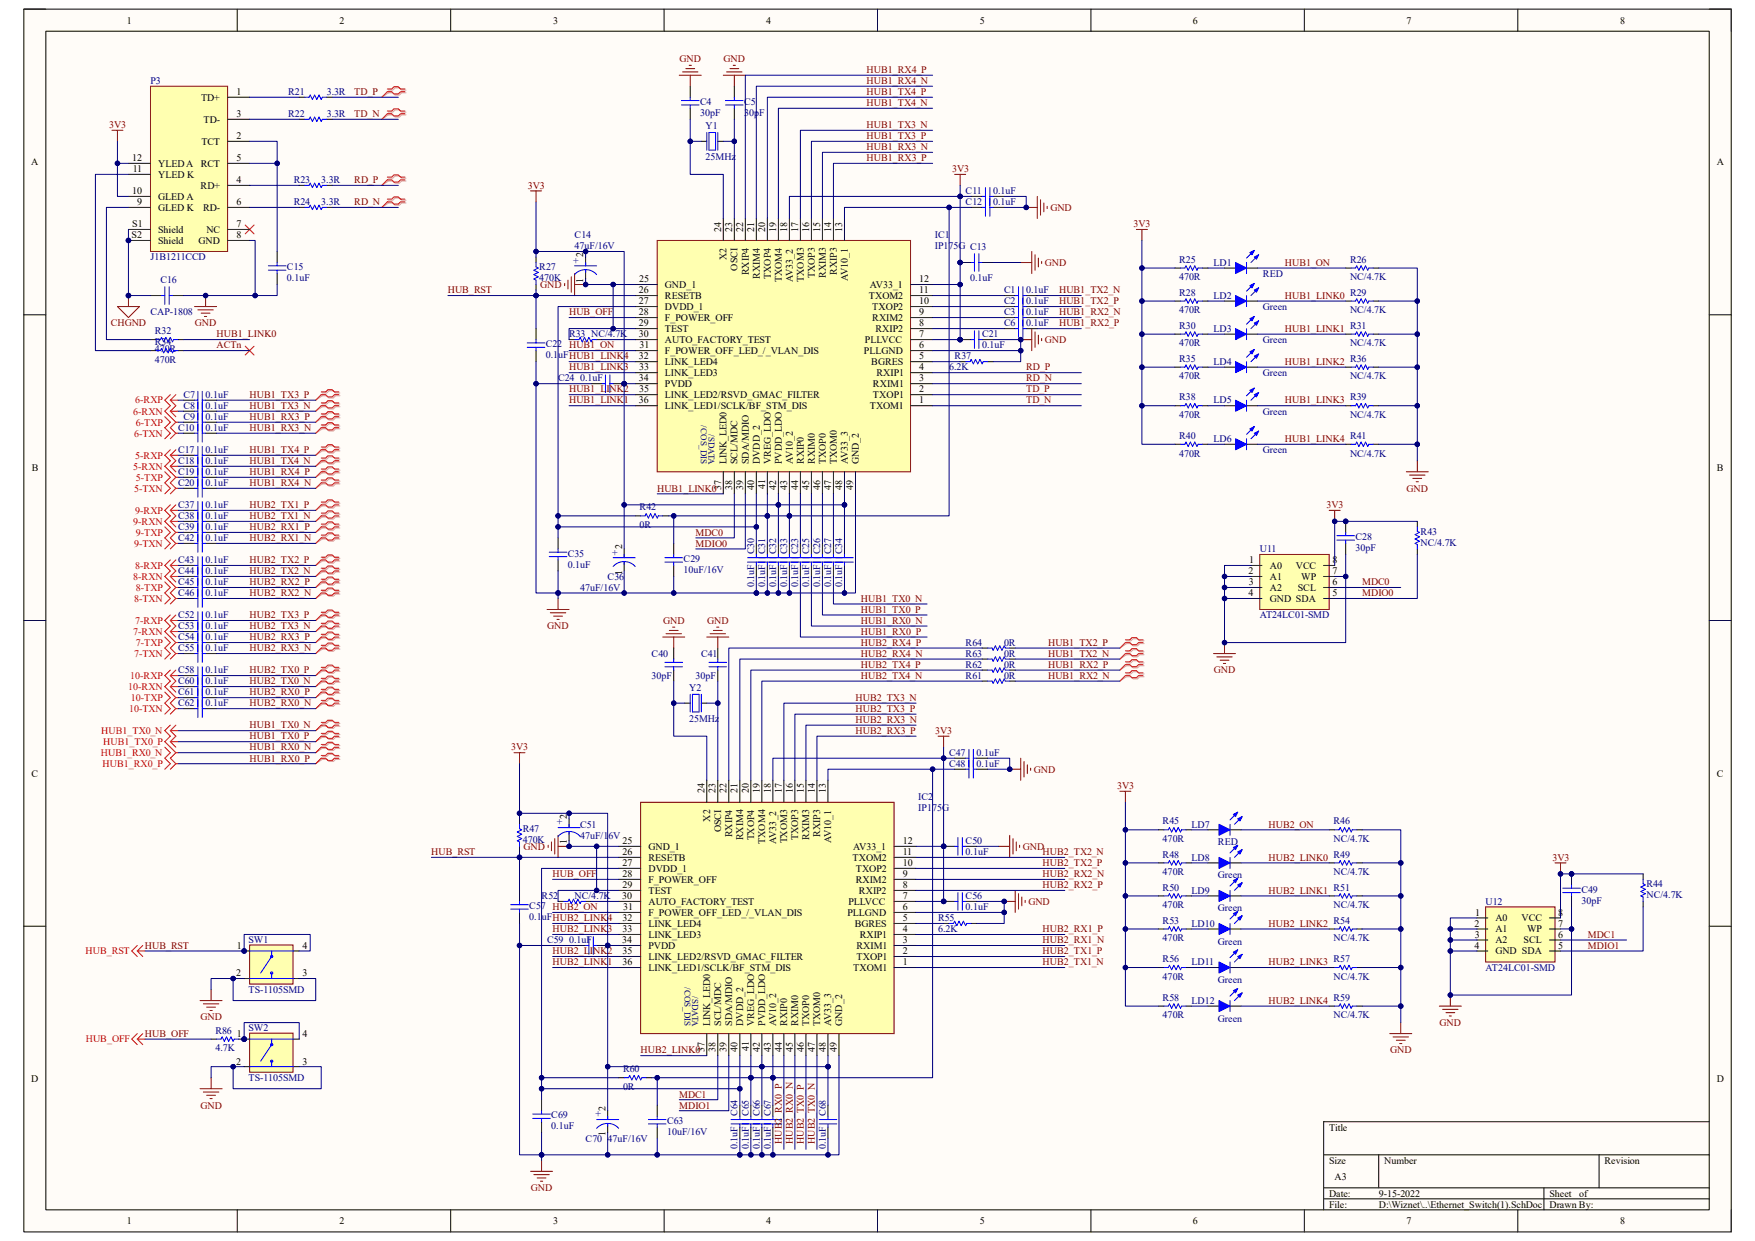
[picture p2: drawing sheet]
<svg xmlns="http://www.w3.org/2000/svg" width="297mm" height="210mm" viewBox="0 0 297 210" stroke-linecap="round" stroke-linejoin="round" font-family="sans-serif">
<defs><g id="words">
<g font-size="1.7">
<text x="21.5" y="4">1</text>
<text x="57.4" y="4">2</text>
<text x="93.6" y="4">3</text>
<text x="129.7" y="4">4</text>
<text x="165.8" y="4">5</text>
<text x="201.9" y="4">6</text>
<text x="238" y="4">7</text>
<text x="274.2" y="4">8</text>
<text x="34" y="17">TD+</text>
<text x="40" y="16.1">1</text>
<text x="34.5" y="20.7">TD-</text>
<text x="40" y="19.8">3</text>
<text x="40" y="23.5">2</text>
<text x="5.3" y="28">A</text>
<text x="22.4" y="27.3">12</text>
<text x="22.5" y="29.2">11</text>
<text x="26.8" y="28.2">YLED A</text>
<text x="34" y="28.2">RCT</text>
<text x="34.1" y="24.5">TCT</text>
<text x="40" y="27.3">5</text>
<text x="290.5" y="28">A</text>
<text x="22.4" y="32.9">10</text>
<text x="23.2" y="34.8">9</text>
<text x="26.8" y="30.1">YLED K</text>
<text x="26.8" y="33.8">GLED A</text>
<text x="26.8" y="35.7">GLED K</text>
<text x="34" y="32">RD+</text>
<text x="34.4" y="35.7">RD-</text>
<text x="40" y="31">4</text>
<text x="40" y="34.8">6</text>
<text x="22.3" y="40.3">S2</text>
<text x="22.4" y="38.5">S1</text>
<text x="26.8" y="39.4">Shield</text>
<text x="26.8" y="41.3">Shield</text>
<text x="33.6" y="41.3">GND</text>
<text x="34.9" y="39.4">NC</text>
<text x="40" y="38.5">7</text>
<text x="40" y="40.3">8</text>
<text x="122" y="39.2" transform="rotate(-90 122 39.2)">24</text>
<text x="123.9" y="39.2" transform="rotate(-90 123.9 39.2)">23</text>
<text x="125.8" y="39.2" transform="rotate(-90 125.8 39.2)">22</text>
<text x="127.6" y="39.2" transform="rotate(-90 127.6 39.2)">21</text>
<text x="129.5" y="39.2" transform="rotate(-90 129.5 39.2)">20</text>
<text x="131.4" y="39.2" transform="rotate(-90 131.4 39.2)">19</text>
<text x="133.2" y="39.2" transform="rotate(-90 133.2 39.2)">18</text>
<text x="135.1" y="39.2" transform="rotate(-90 135.1 39.2)">17</text>
<text x="136.9" y="39.2" transform="rotate(-90 136.9 39.2)">16</text>
<text x="138.8" y="39.2" transform="rotate(-90 138.8 39.2)">15</text>
<text x="140.7" y="39.2" transform="rotate(-90 140.7 39.2)">14</text>
<text x="142.5" y="39.2" transform="rotate(-90 142.5 39.2)">13</text>
<text x="98.7" y="47.8" transform="rotate(-90 98.7 47.8)">1</text>
<text x="98.7" y="43.5" transform="rotate(-90 98.7 43.5)">2</text>
<text x="108.2" y="47.8">25</text>
<text x="123" y="44" transform="rotate(-90 123 44)">X2</text>
<text x="124.8" y="45.8" transform="rotate(-90 124.8 45.8)">OSCI</text>
<text x="126.7" y="46.6" transform="rotate(-90 126.7 46.6)">RXIP4</text>
<text x="128.6" y="47.2" transform="rotate(-90 128.6 47.2)">RXIM4</text>
<text x="130.4" y="47.2" transform="rotate(-90 130.4 47.2)">TXOP4</text>
<text x="132.3" y="47.8" transform="rotate(-90 132.3 47.8)">TXOM4</text>
<text x="134.2" y="47.7" transform="rotate(-90 134.2 47.7)">AV33_2</text>
<text x="136" y="47.7" transform="rotate(-90 136 47.7)">TXOM3</text>
<text x="137.9" y="47.1" transform="rotate(-90 137.9 47.1)">TXOP3</text>
<text x="139.7" y="47.1" transform="rotate(-90 139.7 47.1)">RXIM3</text>
<text x="141.6" y="46.5" transform="rotate(-90 141.6 46.5)">RXIP3</text>
<text x="143.5" y="47.6" transform="rotate(-90 143.5 47.6)">AV10_1</text>
<text x="155.6" y="47.8">12</text>
<text x="108.1" y="53.4">28</text>
<text x="108.1" y="51.5">27</text>
<text x="108.1" y="49.7">26</text>
<text x="112.5" y="52.5">DVDD_1</text>
<text x="112.5" y="50.6">RESETB</text>
<text x="112.5" y="48.7">GND_1</text>
<text x="147.1" y="50.6">TXOM2</text>
<text x="147.2" y="48.7">AV33_1</text>
<text x="147.6" y="52.5">TXOP2</text>
<text x="155.6" y="53.4">9</text>
<text x="155.6" y="51.5">10</text>
<text x="155.6" y="49.7">11</text>
<text x="108.1" y="57.1">30</text>
<text x="108.1" y="55.2">29</text>
<text x="108.2" y="59">31</text>
<text x="112.5" y="59.9">F_POWER_OFF_LED_/_VLAN_DIS</text>
<text x="112.5" y="58">AUTO_FACTORY_TEST</text>
<text x="112.5" y="56.2">TEST</text>
<text x="112.5" y="54.3">F_POWER_OFF</text>
<text x="146.2" y="59.9">PLLGND</text>
<text x="146.4" y="58">PLLVCC</text>
<text x="147.6" y="54.3">RXIM2</text>
<text x="148.2" y="56.2">RXIP2</text>
<text x="155.6" y="59">6</text>
<text x="155.6" y="57.1">7</text>
<text x="155.6" y="55.2">8</text>
<text x="108.1" y="64.6">34</text>
<text x="108.1" y="60.8">32</text>
<text x="108.2" y="62.7">33</text>
<text x="112.5" y="65.5">PVDD</text>
<text x="112.5" y="63.6">LINK_LED3</text>
<text x="112.5" y="61.8">LINK_LED4</text>
<text x="147.4" y="61.8">BGRES</text>
<text x="147.7" y="65.5">RXIM1</text>
<text x="148.3" y="63.6">RXIP1</text>
<text x="155.6" y="64.6">3</text>
<text x="155.6" y="62.7">4</text>
<text x="155.6" y="60.8">5</text>
<text x="108.1" y="68.3">36</text>
<text x="108.2" y="66.4">35</text>
<text x="112.5" y="69.2">LINK_LED1/SCLK/BF_STM_DIS</text>
<text x="112.5" y="67.4">LINK_LED2/RSVD_GMAC_FILTER</text>
<text x="147.2" y="69.2">TXOM1</text>
<text x="147.7" y="67.4">TXOP1</text>
<text x="155.6" y="68.3">1</text>
<text x="155.6" y="66.4">2</text>
<text x="5.4" y="79.7">B</text>
<text x="122" y="82.9" transform="rotate(-90 122 82.9)">37</text>
<text x="123" y="78.5" transform="rotate(-90 123 78.5)">LINK_LED0</text>
<text x="123.9" y="82.9" transform="rotate(-90 123.9 82.9)">38</text>
<text x="124.8" y="78.5" transform="rotate(-90 124.8 78.5)">SCL/MDC</text>
<text x="125.8" y="82.9" transform="rotate(-90 125.8 82.9)">39</text>
<text x="126.7" y="78.5" transform="rotate(-90 126.7 78.5)">SDA/MDIO</text>
<text x="127.6" y="83" transform="rotate(-90 127.6 83)">40</text>
<text x="128.6" y="78.5" transform="rotate(-90 128.6 78.5)">DVDD_2</text>
<text x="129.5" y="82.8" transform="rotate(-90 129.5 82.8)">41</text>
<text x="130.4" y="78.5" transform="rotate(-90 130.4 78.5)">VREG_LDO</text>
<text x="131.4" y="82.9" transform="rotate(-90 131.4 82.9)">42</text>
<text x="132.3" y="78.5" transform="rotate(-90 132.3 78.5)">PVDD_LDO</text>
<text x="133.2" y="82.9" transform="rotate(-90 133.2 82.9)">43</text>
<text x="134.2" y="78.5" transform="rotate(-90 134.2 78.5)">AV10_2</text>
<text x="135.1" y="83" transform="rotate(-90 135.1 83)">44</text>
<text x="136" y="78.5" transform="rotate(-90 136 78.5)">RXIP0</text>
<text x="136.9" y="82.9" transform="rotate(-90 136.9 82.9)">45</text>
<text x="137.9" y="78.5" transform="rotate(-90 137.9 78.5)">RXIM0</text>
<text x="138.8" y="82.9" transform="rotate(-90 138.8 82.9)">46</text>
<text x="139.7" y="78.5" transform="rotate(-90 139.7 78.5)">TXOP0</text>
<text x="140.7" y="82.9" transform="rotate(-90 140.7 82.9)">47</text>
<text x="141.6" y="78.5" transform="rotate(-90 141.6 78.5)">TXOM0</text>
<text x="142.5" y="82.9" transform="rotate(-90 142.5 82.9)">48</text>
<text x="143.5" y="78.5" transform="rotate(-90 143.5 78.5)">AV33_3</text>
<text x="144.4" y="82.9" transform="rotate(-90 144.4 82.9)">49</text>
<text x="145.3" y="78.5" transform="rotate(-90 145.3 78.5)">GND_2</text>
<text x="290.6" y="79.7">B</text>
<text x="105.3" y="92.9" transform="rotate(-90 105.3 92.9)">2</text>
<text x="211.4" y="95.3">1</text>
<text x="225.5" y="95.3">8</text>
<text x="105.3" y="97.2" transform="rotate(-90 105.3 97.2)">1</text>
<text x="211.3" y="97.2">2</text>
<text x="211.3" y="100.9">4</text>
<text x="211.4" y="99.1">3</text>
<text x="214.9" y="96.3">A0</text>
<text x="214.9" y="98.1">A1</text>
<text x="214.9" y="100">A2</text>
<text x="214.9" y="101.9">GND SDA</text>
<text x="219.3" y="96.3">VCC</text>
<text x="219.6" y="100">SCL</text>
<text x="220.2" y="98.1">WP</text>
<text x="225.5" y="100.9">5</text>
<text x="225.5" y="99.1">6</text>
<text x="225.5" y="97.2">7</text>
<text x="5.3" y="131.4">C</text>
<text x="290.6" y="131.4">C</text>
<text x="119.3" y="134.3" transform="rotate(-90 119.3 134.3)">24</text>
<text x="121.1" y="134.3" transform="rotate(-90 121.1 134.3)">23</text>
<text x="123" y="134.3" transform="rotate(-90 123 134.3)">22</text>
<text x="124.8" y="134.3" transform="rotate(-90 124.8 134.3)">21</text>
<text x="126.7" y="134.3" transform="rotate(-90 126.7 134.3)">20</text>
<text x="128.6" y="134.3" transform="rotate(-90 128.6 134.3)">19</text>
<text x="130.4" y="134.3" transform="rotate(-90 130.4 134.3)">18</text>
<text x="132.3" y="134.3" transform="rotate(-90 132.3 134.3)">17</text>
<text x="134.2" y="134.3" transform="rotate(-90 134.2 134.3)">16</text>
<text x="136" y="134.3" transform="rotate(-90 136 134.3)">15</text>
<text x="137.9" y="134.3" transform="rotate(-90 137.9 134.3)">14</text>
<text x="139.7" y="134.3" transform="rotate(-90 139.7 134.3)">13</text>
<text x="95.9" y="142.9" transform="rotate(-90 95.9 142.9)">1</text>
<text x="95.9" y="138.6" transform="rotate(-90 95.9 138.6)">2</text>
<text x="105.4" y="142.9">25</text>
<text x="109.7" y="143.8">GND_1</text>
<text x="120.2" y="139.1" transform="rotate(-90 120.2 139.1)">X2</text>
<text x="122" y="140.9" transform="rotate(-90 122 140.9)">OSCI</text>
<text x="123.9" y="141.7" transform="rotate(-90 123.9 141.7)">RXIP4</text>
<text x="125.8" y="142.2" transform="rotate(-90 125.8 142.2)">RXIM4</text>
<text x="127.6" y="142.2" transform="rotate(-90 127.6 142.2)">TXOP4</text>
<text x="129.5" y="142.8" transform="rotate(-90 129.5 142.8)">TXOM4</text>
<text x="131.4" y="142.8" transform="rotate(-90 131.4 142.8)">AV33_2</text>
<text x="133.2" y="142.7" transform="rotate(-90 133.2 142.7)">TXOM3</text>
<text x="135.1" y="142.2" transform="rotate(-90 135.1 142.2)">TXOP3</text>
<text x="136.9" y="142.2" transform="rotate(-90 136.9 142.2)">RXIM3</text>
<text x="138.8" y="141.6" transform="rotate(-90 138.8 141.6)">RXIP3</text>
<text x="140.7" y="142.7" transform="rotate(-90 140.7 142.7)">AV10_1</text>
<text x="144.4" y="143.8">AV33_1</text>
<text x="152.8" y="142.9">12</text>
<text x="105.3" y="148.5">28</text>
<text x="105.3" y="146.6">27</text>
<text x="105.3" y="144.7">26</text>
<text x="109.7" y="149.4">F_POWER_OFF</text>
<text x="109.7" y="147.5">DVDD_1</text>
<text x="109.7" y="145.7">RESETB</text>
<text x="144.3" y="145.7">TXOM2</text>
<text x="144.8" y="149.4">RXIM2</text>
<text x="144.8" y="147.5">TXOP2</text>
<text x="152.8" y="148.5">9</text>
<text x="152.8" y="146.6">10</text>
<text x="152.8" y="144.7">11</text>
<text x="105.3" y="152.2">30</text>
<text x="105.3" y="155.9">32</text>
<text x="105.3" y="150.3">29</text>
<text x="105.5" y="154.1">31</text>
<text x="109.7" y="155">F_POWER_OFF_LED_/_VLAN_DIS</text>
<text x="109.7" y="153.1">AUTO_FACTORY_TEST</text>
<text x="109.7" y="151.3">TEST</text>
<text x="143.4" y="155">PLLGND</text>
<text x="143.6" y="153.1">PLLVCC</text>
<text x="145.4" y="151.3">RXIP2</text>
<text x="152.8" y="155.9">5</text>
<text x="152.8" y="154.1">6</text>
<text x="152.8" y="152.2">7</text>
<text x="152.8" y="150.3">8</text>
<text x="249.6" y="155">1</text>
<text x="253.1" y="155.9">A0</text>
<text x="257.5" y="155.9">VCC</text>
<text x="263.7" y="155">8</text>
<text x="40.1" y="160.6">1</text>
<text x="51.2" y="160.6">4</text>
<text x="105.3" y="159.6">34</text>
<text x="105.4" y="161.5">35</text>
<text x="105.4" y="157.8">33</text>
<text x="109.7" y="160.6">PVDD</text>
<text x="109.7" y="158.7">LINK_LED3</text>
<text x="109.7" y="156.8">LINK_LED4</text>
<text x="144.7" y="156.8">BGRES</text>
<text x="144.9" y="160.6">RXIM1</text>
<text x="145.5" y="158.7">RXIP1</text>
<text x="152.8" y="161.5">2</text>
<text x="152.8" y="159.6">3</text>
<text x="152.8" y="157.8">4</text>
<text x="249.5" y="156.8">2</text>
<text x="249.5" y="160.6">4</text>
<text x="249.6" y="158.7">3</text>
<text x="253.1" y="157.8">A1</text>
<text x="253.1" y="159.6">A2</text>
<text x="253.1" y="161.5">GND SDA</text>
<text x="257.9" y="159.6">SCL</text>
<text x="258.4" y="157.8">WP</text>
<text x="263.7" y="160.6">5</text>
<text x="263.7" y="158.7">6</text>
<text x="263.7" y="156.8">7</text>
<text x="40" y="165.2">2</text>
<text x="51.2" y="165.2">3</text>
<text x="105.3" y="163.4">36</text>
<text x="109.7" y="164.3">LINK_LED1/SCLK/BF_STM_DIS</text>
<text x="109.7" y="162.4">LINK_LED2/RSVD_GMAC_FILTER</text>
<text x="144.4" y="164.3">TXOM1</text>
<text x="144.9" y="162.4">TXOP1</text>
<text x="152.8" y="163.4">1</text>
<text x="120.2" y="173.6" transform="rotate(-90 120.2 173.6)">LINK_LED0</text>
<text x="122" y="173.6" transform="rotate(-90 122 173.6)">SCL/MDC</text>
<text x="123.9" y="173.6" transform="rotate(-90 123.9 173.6)">SDA/MDIO</text>
<text x="125.8" y="173.6" transform="rotate(-90 125.8 173.6)">DVDD_2</text>
<text x="127.6" y="173.6" transform="rotate(-90 127.6 173.6)">VREG_LDO</text>
<text x="129.5" y="173.6" transform="rotate(-90 129.5 173.6)">PVDD_LDO</text>
<text x="131.4" y="173.6" transform="rotate(-90 131.4 173.6)">AV10_2</text>
<text x="133.2" y="173.6" transform="rotate(-90 133.2 173.6)">RXIP0</text>
<text x="135.1" y="173.6" transform="rotate(-90 135.1 173.6)">RXIM0</text>
<text x="136.9" y="173.6" transform="rotate(-90 136.9 173.6)">TXOP0</text>
<text x="138.8" y="173.6" transform="rotate(-90 138.8 173.6)">TXOM0</text>
<text x="140.7" y="173.6" transform="rotate(-90 140.7 173.6)">AV33_3</text>
<text x="142.5" y="173.6" transform="rotate(-90 142.5 173.6)">GND_2</text>
<text x="40.1" y="175.5">1</text>
<text x="51.2" y="175.5">4</text>
<text x="119.3" y="178" transform="rotate(-90 119.3 178)">37</text>
<text x="121.1" y="178" transform="rotate(-90 121.1 178)">38</text>
<text x="123" y="178" transform="rotate(-90 123 178)">39</text>
<text x="124.8" y="178" transform="rotate(-90 124.8 178)">40</text>
<text x="126.7" y="177.9" transform="rotate(-90 126.7 177.9)">41</text>
<text x="128.6" y="178" transform="rotate(-90 128.6 178)">42</text>
<text x="130.4" y="178" transform="rotate(-90 130.4 178)">43</text>
<text x="132.3" y="178" transform="rotate(-90 132.3 178)">44</text>
<text x="134.2" y="178" transform="rotate(-90 134.2 178)">45</text>
<text x="136" y="178" transform="rotate(-90 136 178)">46</text>
<text x="137.9" y="178" transform="rotate(-90 137.9 178)">47</text>
<text x="139.7" y="178" transform="rotate(-90 139.7 178)">48</text>
<text x="141.6" y="178" transform="rotate(-90 141.6 178)">49</text>
<text x="5.3" y="183.2">D</text>
<text x="40" y="180.2">2</text>
<text x="51.2" y="180.2">3</text>
<text x="290.5" y="183.2">D</text>
<text x="102.4" y="188" transform="rotate(-90 102.4 188)">2</text>
<text x="224.9" y="191.3">Title</text>
<text x="102.4" y="192.3" transform="rotate(-90 102.4 192.3)">1</text>
<text x="224.9" y="196.9">Size</text>
<text x="234.3" y="196.9">Number</text>
<text x="271.5" y="196.9">Revision</text>
<text x="224.9" y="202.5">Date:</text>
<text x="225.8" y="199.7">A3</text>
<text x="233.3" y="202.5">9-15-2022</text>
<text x="262.2" y="202.5">Sheet</text>
<text x="267.3" y="202.5">of</text>
<text x="21.5" y="207.2">1</text>
<text x="57.4" y="207.2">2</text>
<text x="93.6" y="207.2">3</text>
<text x="129.7" y="207.2">4</text>
<text x="165.8" y="207.2">5</text>
<text x="201.9" y="207.2">6</text>
<text x="224.9" y="204.4">File:</text>
<text x="233.3" y="204.4">D:\Wiznet\..\Ethernet_Switch(1).SchDoc</text>
<text x="238" y="207.2">7</text>
<text x="262.2" y="204.4">Drawn By:</text>
<text x="274.2" y="207.2">8</text>
</g>
<g font-size="1.7" fill="#800000">
<text x="115" y="10.5">GND</text>
<text x="122.5" y="10.5">GND</text>
<text x="59.9" y="16.1">TD_P</text>
<text x="146.6" y="17.9">HUB1_TX4_N</text>
<text x="146.6" y="16.1">HUB1_TX4_P</text>
<text x="146.6" y="14.2">HUB1_RX4_N</text>
<text x="146.6" y="12.4">HUB1_RX4_P</text>
<text x="18.5" y="21.7">3V3</text>
<text x="59.9" y="19.8">TD_N</text>
<text x="146.6" y="23.5">HUB1_TX3_P</text>
<text x="146.6" y="21.7">HUB1_TX3_N</text>
<text x="146.6" y="27.3">HUB1_RX3_P</text>
<text x="146.6" y="25.4">HUB1_RX3_N</text>
<text x="161.1" y="29.2">3V3</text>
<text x="59.9" y="31">RD_P</text>
<text x="59.9" y="34.8">RD_N</text>
<text x="89.3" y="32">3V3</text>
<text x="177.8" y="35.7">GND</text>
<text x="191.9" y="38.5">3V3</text>
<text x="176.8" y="45">GND</text>
<text x="217.5" y="45">HUB1_ON</text>
<text x="75.8" y="49.7">HUB_RST</text>
<text x="91.4" y="48.7">GND</text>
<text x="96.3" y="53.4">HUB_OFF</text>
<text x="179.2" y="53.4">HUB1_RX2_N</text>
<text x="179.2" y="51.5">HUB1_TX2_P</text>
<text x="179.2" y="49.7">HUB1_TX2_N</text>
<text x="217.5" y="50.6">HUB1_LINK0</text>
<text x="18.8" y="55.2">CHGND</text>
<text x="33" y="55.2">GND</text>
<text x="36.7" y="57.1">HUB1_LINK0</text>
<text x="36.7" y="59">ACTn</text>
<text x="176.8" y="58">GND</text>
<text x="179.2" y="55.2">HUB1_RX2_P</text>
<text x="217.5" y="56.2">HUB1_LINK1</text>
<text x="96.3" y="62.7">HUB1_LINK3</text>
<text x="173.7" y="62.7">RD_P</text>
<text x="173.7" y="64.6">RD_N</text>
<text x="217.5" y="61.8">HUB1_LINK2</text>
<text x="42.2" y="71.1">HUB1_RX3_P</text>
<text x="42.2" y="69.2">HUB1_TX3_N</text>
<text x="42.2" y="67.4">HUB1_TX3_P</text>
<text x="96.3" y="66.4">HUB1_LINK2</text>
<text x="96.3" y="68.3">HUB1_LINK1</text>
<text x="173.7" y="66.4">TD_P</text>
<text x="173.7" y="68.3">TD_N</text>
<text x="217.5" y="68.3">HUB1_LINK3</text>
<text x="42.2" y="72.9">HUB1_RX3_N</text>
<text x="42.2" y="76.7">HUB1_TX4_P</text>
<text x="217.5" y="74.8">HUB1_LINK4</text>
<text x="42.2" y="78.6">HUB1_TX4_N</text>
<text x="42.2" y="82.3">HUB1_RX4_N</text>
<text x="42.2" y="80.4">HUB1_RX4_P</text>
<text x="111.2" y="83.2">HUB1_LINK0</text>
<text x="238" y="83.2">GND</text>
<text x="42.2" y="87.9">HUB2_TX1_N</text>
<text x="42.2" y="86">HUB2_TX1_P</text>
<text x="42.2" y="89.7">HUB2_RX1_P</text>
<text x="224.5" y="86">3V3</text>
<text x="42.2" y="91.6">HUB2_RX1_N</text>
<text x="42.2" y="95.3">HUB2_TX2_P</text>
<text x="117.7" y="90.7">MDC0</text>
<text x="117.7" y="92.5">MDIO0</text>
<text x="42.2" y="99.1">HUB2_RX2_P</text>
<text x="42.2" y="100.9">HUB2_RX2_N</text>
<text x="42.2" y="97.2">HUB2_TX2_N</text>
<text x="145.7" y="101.9">HUB1_TX0_N</text>
<text x="230.5" y="99.1">MDC0</text>
<text x="230.5" y="100.9">MDIO0</text>
<text x="42.2" y="104.6">HUB2_TX3_P</text>
<text x="42.2" y="106.5">HUB2_TX3_N</text>
<text x="92.6" y="106.5">GND</text>
<text x="112.2" y="105.6">GND</text>
<text x="119.7" y="105.6">GND</text>
<text x="145.7" y="103.7">HUB1_TX0_P</text>
<text x="145.7" y="105.6">HUB1_RX0_N</text>
<text x="145.7" y="107.4">HUB1_RX0_P</text>
<text x="42.2" y="108.4">HUB2_RX3_P</text>
<text x="42.2" y="110.2">HUB2_RX3_N</text>
<text x="42.2" y="114">HUB2_TX0_P</text>
<text x="145.7" y="113">HUB2_TX4_P</text>
<text x="145.7" y="111.2">HUB2_RX4_N</text>
<text x="145.7" y="109.3">HUB2_RX4_P</text>
<text x="177.4" y="111.2">HUB1_TX2_N</text>
<text x="177.4" y="109.3">HUB1_TX2_P</text>
<text x="177.4" y="113">HUB1_RX2_P</text>
<text x="205.4" y="114">GND</text>
<text x="42.2" y="115.8">HUB2_TX0_N</text>
<text x="42.2" y="119.5">HUB2_RX0_N</text>
<text x="42.2" y="117.7">HUB2_RX0_P</text>
<text x="144.8" y="118.6">HUB2_TX3_N</text>
<text x="145.7" y="114.9">HUB2_TX4_N</text>
<text x="177.4" y="114.9">HUB1_RX2_N</text>
<text x="42.2" y="125.1">HUB1_TX0_P</text>
<text x="42.2" y="123.3">HUB1_TX0_N</text>
<text x="144.8" y="124.2">HUB2_RX3_P</text>
<text x="144.8" y="122.3">HUB2_RX3_N</text>
<text x="144.8" y="120.5">HUB2_TX3_P</text>
<text x="158.3" y="124.2">3V3</text>
<text x="42.2" y="128.9">HUB1_RX0_P</text>
<text x="42.2" y="127">HUB1_RX0_N</text>
<text x="86.5" y="127">3V3</text>
<text x="175" y="130.8">GND</text>
<text x="189.1" y="133.6">3V3</text>
<text x="88.6" y="143.8">GND</text>
<text x="173.1" y="143.8">GND</text>
<text x="214.7" y="140.1">HUB2_ON</text>
<text x="73" y="144.7">HUB_RST</text>
<text x="93.5" y="148.5">HUB_OFF</text>
<text x="176.4" y="148.5">HUB2_RX2_N</text>
<text x="176.4" y="146.6">HUB2_TX2_P</text>
<text x="176.4" y="144.7">HUB2_TX2_N</text>
<text x="214.7" y="145.7">HUB2_LINK0</text>
<text x="262.7" y="145.7">3V3</text>
<text x="174" y="153.1">GND</text>
<text x="176.4" y="150.3">HUB2_RX2_P</text>
<text x="214.7" y="151.3">HUB2_LINK1</text>
<text x="24.5" y="160.6">HUB_RST</text>
<text x="93.5" y="157.8">HUB2_LINK3</text>
<text x="93.5" y="161.5">HUB2_LINK2</text>
<text x="176.4" y="161.5">HUB2_TX1_P</text>
<text x="176.4" y="159.6">HUB2_RX1_N</text>
<text x="176.4" y="157.8">HUB2_RX1_P</text>
<text x="214.7" y="156.8">HUB2_LINK2</text>
<text x="268.7" y="158.7">MDC1</text>
<text x="268.7" y="160.6">MDIO1</text>
<text x="93.5" y="163.4">HUB2_LINK1</text>
<text x="176.4" y="163.4">HUB2_TX1_N</text>
<text x="214.7" y="163.4">HUB2_LINK3</text>
<text x="33.9" y="172.7">GND</text>
<text x="214.7" y="169.9">HUB2_LINK4</text>
<text x="243.6" y="173.6">GND</text>
<text x="24.5" y="175.5">HUB_OFF</text>
<text x="108.4" y="178.3">HUB2_LINK0</text>
<text x="235.2" y="178.3">GND</text>
<text x="114.9" y="185.8">MDC1</text>
<text x="33.9" y="187.6">GND</text>
<text x="114.9" y="187.6">MDIO1</text>
<text x="132.3" y="193.5" transform="rotate(-90 132.3 193.5)">HUB2_RX0_P</text>
<text x="134.2" y="193.5" transform="rotate(-90 134.2 193.5)">HUB2_RX0_N</text>
<text x="136" y="193.5" transform="rotate(-90 136 193.5)">HUB2_TX0_P</text>
<text x="137.9" y="193.5" transform="rotate(-90 137.9 193.5)">HUB2_TX0_N</text>
<text x="89.8" y="201.6">GND</text>
</g>
<g font-size="1.7" fill="#000080">
<text x="25.4" y="14.2">P3</text>
<text x="48.8" y="16.1">R21</text>
<text x="55.3" y="16.1">3.3R</text>
<text x="118.5" y="17.8">C4</text>
<text x="125.9" y="17.8">C5</text>
<text x="48.8" y="19.8">R22</text>
<text x="55.3" y="19.8">3.3R</text>
<text x="118.5" y="19.6">30pF</text>
<text x="119.4" y="21.9">Y1</text>
<text x="125.9" y="19.6">30pF</text>
<text x="119.4" y="27.1">25MHz</text>
<text x="49.7" y="31">R23</text>
<text x="49.7" y="34.8">R24</text>
<text x="54.4" y="31">3.3R</text>
<text x="54.4" y="34.8">3.3R</text>
<text x="163.4" y="34.8">C12</text>
<text x="163.4" y="32.9">C11</text>
<text x="168.1" y="34.8">0.1uF</text>
<text x="168.1" y="32.9">0.1uF</text>
<text x="97.2" y="40.3">C14</text>
<text x="158.2" y="40.3">IC1</text>
<text x="25.4" y="44.1">J1B1211CCD</text>
<text x="27.1" y="48">C16</text>
<text x="48.6" y="45.7">C15</text>
<text x="48.6" y="47.6">0.1uF</text>
<text x="91.3" y="45.7">R27</text>
<text x="91.3" y="47.6">470K</text>
<text x="97" y="44.6">+</text>
<text x="97.2" y="42.2">47uF/16V</text>
<text x="158.2" y="42.2">IP175G C13</text>
<text x="164.2" y="47.6">0.1uF</text>
<text x="199.6" y="44.4">R25</text>
<text x="199.6" y="47.4">470R</text>
<text x="205.4" y="45">LD1</text>
<text x="213.7" y="46.9">RED</text>
<text x="228.5" y="44.4">R26</text>
<text x="228.5" y="47.4">NC/4.7K</text>
<text x="25.4" y="53.4">CAP-1808</text>
<text x="169.9" y="53.4">C3</text>
<text x="169.9" y="51.5">C2</text>
<text x="169.9" y="49.7">C1</text>
<text x="173.7" y="53.4">0.1uF</text>
<text x="173.7" y="51.5">0.1uF</text>
<text x="173.7" y="49.7">0.1uF</text>
<text x="199.6" y="50">R28</text>
<text x="199.6" y="53">470R</text>
<text x="205.4" y="50.6">LD2</text>
<text x="213.7" y="52.5">Green</text>
<text x="228.5" y="50">R29</text>
<text x="228.5" y="53">NC/4.7K</text>
<text x="26.2" y="56.6">R32</text>
<text x="26.2" y="59.5">470R</text>
<text x="26.2" y="58.4">R34</text>
<text x="92.4" y="58.8">C22 HUB1_ON</text>
<text x="96.3" y="57.1">R33 NC/4.7K</text>
<text x="166.2" y="57.1">C21</text>
<text x="166.2" y="59">0.1uF</text>
<text x="169.9" y="55.2">C6</text>
<text x="173.7" y="55.2">0.1uF</text>
<text x="199.6" y="55.6">R30</text>
<text x="199.6" y="58.6">470R</text>
<text x="205.4" y="56.2">LD3</text>
<text x="213.7" y="58">Green</text>
<text x="228.5" y="55.6">R31</text>
<text x="228.5" y="58.6">NC/4.7K</text>
<text x="26.2" y="61.4">470R</text>
<text x="92.4" y="60.7">0.1uFHUB1_LINK4</text>
<text x="94.4" y="64.6">C24 0.1uF</text>
<text x="160.6" y="62.7">6.2K</text>
<text x="161.5" y="60.8">R37</text>
<text x="199.6" y="61.2">R35</text>
<text x="199.6" y="64.2">470R</text>
<text x="205.4" y="61.8">LD4</text>
<text x="213.7" y="63.6">Green</text>
<text x="228.5" y="61.2">R36</text>
<text x="228.5" y="64.2">NC/4.7K</text>
<text x="31.1" y="71.1">C9</text>
<text x="31.1" y="69.2">C8</text>
<text x="31.1" y="67.4">C7</text>
<text x="34.8" y="71.1">0.1uF</text>
<text x="34.8" y="69.2">0.1uF</text>
<text x="34.8" y="67.4">0.1uF</text>
<text x="199.6" y="67.7">R38</text>
<text x="199.6" y="70.7">470R</text>
<text x="205.4" y="68.3">LD5</text>
<text x="213.7" y="70.1">Green</text>
<text x="228.5" y="67.7">R39</text>
<text x="228.5" y="70.7">NC/4.7K</text>
<text x="30.1" y="72.9">C10</text>
<text x="30.1" y="76.7">C17</text>
<text x="34.8" y="72.9">0.1uF</text>
<text x="34.8" y="76.7">0.1uF</text>
<text x="199.6" y="74.3">R40</text>
<text x="199.6" y="77.3">470R</text>
<text x="205.4" y="74.8">LD6</text>
<text x="213.7" y="76.7">Green</text>
<text x="228.5" y="74.3">R41</text>
<text x="228.5" y="77.3">NC/4.7K</text>
<text x="30.1" y="82.3">C20</text>
<text x="30.1" y="80.4">C19</text>
<text x="30.1" y="78.6">C18</text>
<text x="34.8" y="82.3">0.1uF</text>
<text x="34.8" y="80.4">0.1uF</text>
<text x="34.8" y="78.6">0.1uF</text>
<text x="30.1" y="89.7">C39</text>
<text x="30.1" y="87.9">C38</text>
<text x="30.1" y="86">C37</text>
<text x="34.8" y="89.7">0.1uF</text>
<text x="34.8" y="87.9">0.1uF</text>
<text x="34.8" y="86">0.1uF</text>
<text x="108.2" y="86.4">R42</text>
<text x="108.2" y="89.4">0R</text>
<text x="30.1" y="91.6">C42</text>
<text x="30.1" y="95.3">C43</text>
<text x="34.8" y="91.6">0.1uF</text>
<text x="34.8" y="95.3">0.1uF</text>
<text x="96.1" y="94.2">C35</text>
<text x="103.6" y="94">+</text>
<text x="115.7" y="95.1">C29</text>
<text x="127.6" y="93.8" transform="rotate(-90 127.6 93.8)">C30</text>
<text x="129.5" y="93.8" transform="rotate(-90 129.5 93.8)">C31</text>
<text x="131.4" y="93.8" transform="rotate(-90 131.4 93.8)">C32</text>
<text x="133.2" y="93.8" transform="rotate(-90 133.2 93.8)">C33</text>
<text x="135.1" y="93.8" transform="rotate(-90 135.1 93.8)">C23</text>
<text x="136.9" y="93.8" transform="rotate(-90 136.9 93.8)">C25</text>
<text x="138.8" y="93.8" transform="rotate(-90 138.8 93.8)">C26</text>
<text x="140.7" y="93.8" transform="rotate(-90 140.7 93.8)">C27</text>
<text x="142.5" y="93.8" transform="rotate(-90 142.5 93.8)">C34</text>
<text x="213.2" y="93.5">U11</text>
<text x="229.4" y="91.4">C28</text>
<text x="229.4" y="93.3">30pF</text>
<text x="240.4" y="90.5">R43</text>
<text x="240.4" y="92.3">NC/4.7K</text>
<text x="30.1" y="100.9">C46</text>
<text x="30.1" y="99.1">C45</text>
<text x="30.1" y="97.2">C44</text>
<text x="34.8" y="100.9">0.1uF</text>
<text x="34.8" y="99.1">0.1uF</text>
<text x="34.8" y="97.2">0.1uF</text>
<text x="96.1" y="96.1">0.1uF</text>
<text x="98.2" y="100">47uF/16V</text>
<text x="102.8" y="98.1">C36</text>
<text x="115.7" y="97">10uF/16V</text>
<text x="127.6" y="99.4" transform="rotate(-90 127.6 99.4)">0.1uF</text>
<text x="129.5" y="99.4" transform="rotate(-90 129.5 99.4)">0.1uF</text>
<text x="131.4" y="99.4" transform="rotate(-90 131.4 99.4)">0.1uF</text>
<text x="133.2" y="99.4" transform="rotate(-90 133.2 99.4)">0.1uF</text>
<text x="135.1" y="99.4" transform="rotate(-90 135.1 99.4)">0.1uF</text>
<text x="136.9" y="99.4" transform="rotate(-90 136.9 99.4)">0.1uF</text>
<text x="138.8" y="99.4" transform="rotate(-90 138.8 99.4)">0.1uF</text>
<text x="140.7" y="99.4" transform="rotate(-90 140.7 99.4)">0.1uF</text>
<text x="142.5" y="99.4" transform="rotate(-90 142.5 99.4)">0.1uF</text>
<text x="30.1" y="106.5">C53</text>
<text x="30.1" y="104.6">C52</text>
<text x="34.8" y="106.5">0.1uF</text>
<text x="34.8" y="104.6">0.1uF</text>
<text x="213.2" y="104.6">AT24LC01-SMD</text>
<text x="30.1" y="110.2">C55</text>
<text x="30.1" y="108.4">C54</text>
<text x="30.1" y="114">C58</text>
<text x="34.8" y="110.2">0.1uF</text>
<text x="34.8" y="108.4">0.1uF</text>
<text x="34.8" y="114">0.1uF</text>
<text x="110.3" y="111.2">C40</text>
<text x="118.7" y="111.2">C41</text>
<text x="163.4" y="113">R62</text>
<text x="163.4" y="111.2">R63</text>
<text x="163.4" y="109.3">R64</text>
<text x="169.9" y="113">0R</text>
<text x="169.9" y="111.2">0R</text>
<text x="169.9" y="109.3">0R</text>
<text x="30.1" y="119.5">C62</text>
<text x="30.1" y="117.7">C61</text>
<text x="30.1" y="115.8">C60</text>
<text x="34.8" y="119.5">0.1uF</text>
<text x="34.8" y="117.7">0.1uF</text>
<text x="34.8" y="115.8">0.1uF</text>
<text x="110.3" y="114.9">30pF</text>
<text x="116.6" y="117">Y2</text>
<text x="117.7" y="114.9">30pF</text>
<text x="163.4" y="114.9">R61</text>
<text x="169.9" y="114.9">0R</text>
<text x="116.6" y="122.2">25MHz</text>
<text x="160.6" y="129.8">C48</text>
<text x="160.6" y="127.9">C47</text>
<text x="165.3" y="129.8">0.1uF</text>
<text x="165.3" y="127.9">0.1uF</text>
<text x="155.4" y="135.4">IC2</text>
<text x="155.4" y="137.3">IP175G</text>
<text x="88.5" y="140.8">R47</text>
<text x="88.5" y="142.7">470K</text>
<text x="94.2" y="139.7">+</text>
<text x="98.2" y="140.1">C51</text>
<text x="98.2" y="141.9">47uF/16V</text>
<text x="163.4" y="142.9">C50</text>
<text x="196.8" y="139.5">R45</text>
<text x="196.8" y="142.5">470R</text>
<text x="201.6" y="140.1">LD7</text>
<text x="206.1" y="143">RED</text>
<text x="225.7" y="139.5">R46</text>
<text x="225.7" y="142.5">NC/4.7K</text>
<text x="163.4" y="144.7">0.1uF</text>
<text x="196.8" y="145.1">R48</text>
<text x="196.8" y="148.1">470R</text>
<text x="201.6" y="145.7">LD8</text>
<text x="206.1" y="148.6">Green</text>
<text x="225.7" y="145.1">R49</text>
<text x="225.7" y="148.1">NC/4.7K</text>
<text x="89.6" y="153.9">C57 HUB2_ON</text>
<text x="89.6" y="155.7">0.1uFHUB2_LINK4</text>
<text x="91.7" y="152.2">R52</text>
<text x="97.2" y="152.2">NC/4.7K</text>
<text x="158.7" y="155.9">R55</text>
<text x="163.4" y="152.2">C56</text>
<text x="163.4" y="154.1">0.1uF</text>
<text x="196.8" y="150.7">R50</text>
<text x="196.8" y="153.7">470R</text>
<text x="201.6" y="151.3">LD9</text>
<text x="206.1" y="154.2">Green</text>
<text x="225.7" y="150.7">R51</text>
<text x="225.7" y="153.7">NC/4.7K</text>
<text x="251.4" y="153.1">U12</text>
<text x="267.6" y="151.1">C49</text>
<text x="267.6" y="153">30pF</text>
<text x="278.6" y="150.2">R44</text>
<text x="278.6" y="152">NC/4.7K</text>
<text x="42" y="159.6">SW1</text>
<text x="92.6" y="159.6">C59 0.1uF</text>
<text x="158.7" y="157.8">6.2K</text>
<text x="196.8" y="156.3">R53</text>
<text x="196.8" y="159.3">470R</text>
<text x="201.6" y="156.8">LD10</text>
<text x="206.1" y="159.9">Green</text>
<text x="225.7" y="156.3">R54</text>
<text x="225.7" y="159.3">NC/4.7K</text>
<text x="196.8" y="162.8">R56</text>
<text x="196.8" y="165.8">470R</text>
<text x="201.6" y="163.4">LD11</text>
<text x="206.1" y="166.4">Green</text>
<text x="225.7" y="162.8">R57</text>
<text x="225.7" y="165.8">NC/4.7K</text>
<text x="251.4" y="164.3">AT24LC01-SMD</text>
<text x="42" y="168">TS-1105SMD</text>
<text x="196.8" y="169.3">R58</text>
<text x="196.8" y="172.3">470R</text>
<text x="201.6" y="169.9">LD12</text>
<text x="206.1" y="172.9">Green</text>
<text x="225.7" y="169.3">R59</text>
<text x="225.7" y="172.3">NC/4.7K</text>
<text x="36.4" y="174.9">R86</text>
<text x="36.4" y="177.9">4.7K</text>
<text x="42" y="174.5">SW2</text>
<text x="42" y="183">TS-1105SMD</text>
<text x="105.5" y="181.4">R60</text>
<text x="105.5" y="184.4">0R</text>
<text x="93.3" y="189.3">C69</text>
<text x="93.3" y="191.1">0.1uF</text>
<text x="100.8" y="189.1">+</text>
<text x="112.9" y="190.2">C63</text>
<text x="124.8" y="188.9" transform="rotate(-90 124.8 188.9)">C64</text>
<text x="126.7" y="188.9" transform="rotate(-90 126.7 188.9)">C65</text>
<text x="128.6" y="188.9" transform="rotate(-90 128.6 188.9)">C66</text>
<text x="130.4" y="188.9" transform="rotate(-90 130.4 188.9)">C67</text>
<text x="139.7" y="188.9" transform="rotate(-90 139.7 188.9)">C68</text>
<text x="99.1" y="193.2">C70 47uF/16V</text>
<text x="112.9" y="192.1">10uF/16V</text>
<text x="124.8" y="194.5" transform="rotate(-90 124.8 194.5)">0.1uF</text>
<text x="126.7" y="194.5" transform="rotate(-90 126.7 194.5)">0.1uF</text>
<text x="128.6" y="194.5" transform="rotate(-90 128.6 194.5)">0.1uF</text>
<text x="130.4" y="194.5" transform="rotate(-90 130.4 194.5)">0.1uF</text>
<text x="139.7" y="194.5" transform="rotate(-90 139.7 194.5)">0.1uF</text>
</g>
<g font-size="1.7" fill="#f00">
<text x="22.6" y="70.1">6-RXN</text>
<text x="22.9" y="68.3">6-RXP</text>
<text x="22.7" y="73.9">6-TXN</text>
<text x="22.9" y="77.6">5-RXP</text>
<text x="23" y="72">6-TXP</text>
<text x="22.6" y="79.5">5-RXN</text>
<text x="22.7" y="83.2">5-TXN</text>
<text x="23" y="81.4">5-TXP</text>
<text x="22.6" y="88.8">9-RXN</text>
<text x="22.9" y="87">9-RXP</text>
<text x="22.7" y="92.5">9-TXN</text>
<text x="23" y="90.7">9-TXP</text>
<text x="22.6" y="98.1">8-RXN</text>
<text x="22.7" y="101.9">8-TXN</text>
<text x="22.9" y="96.3">8-RXP</text>
<text x="23" y="100">8-TXP</text>
<text x="22.6" y="107.4">7-RXN</text>
<text x="22.9" y="105.6">7-RXP</text>
<text x="22.7" y="111.2">7-TXN</text>
<text x="23" y="109.3">7-TXP</text>
<text x="21.7" y="116.8">10-RXN</text>
<text x="22.1" y="114.9">10-RXP</text>
<text x="22.1" y="118.6">10-TXP</text>
<text x="17.1" y="124.2">HUB1_TX0_N</text>
<text x="21.8" y="120.5">10-TXN</text>
<text x="17.1" y="127.9">HUB1_RX0_N</text>
<text x="17.4" y="129.8">HUB1_RX0_P</text>
<text x="17.5" y="126.1">HUB1_TX0_P</text>
<text x="14.5" y="161.5">HUB_RST</text>
<text x="14.5" y="176.4">HUB_OFF</text>
</g>
<g font-size="1.5" fill="#000080">
<text x="118.6" y="72" transform="rotate(90 118.6 72)">/COS_DIS</text>
<text x="119.9" y="73.5" transform="rotate(90 119.9 73.5)">/SDATA</text>
<text x="115.8" y="167.1" transform="rotate(90 115.8 167.1)">/COS_DIS</text>
<text x="117.1" y="168.6" transform="rotate(90 117.1 168.6)">/SDATA</text>
</g>
</g></defs>
<path d="M4 1.5h289v207h-289z" fill-rule="evenodd" fill="#fffcf8"/>
<path d="M4 1.5h289v207h-289z" fill="none" stroke="#000" stroke-width=".17"/>
<path d="M7.8 5.3h281.5v199.4h-281.5z" fill-rule="evenodd" fill="#fffcf8"/>
<g fill="none" stroke="#000" stroke-width=".17">
<path d="M4 1.5h3.8M7.8 5.3h281.5v199.4h-281.5zM40.1 1.5v3.8M76.3 1.5v3.8M112.4 1.5v3.8M148.5 1.5v3.8M184.6 1.5v3.8M220.7 1.5v3.8M256.9 1.5v3.8M289.3 1.5h3.7v3.8M4 53.3h3.8M289.3 53.3h3.7"/>
<path d="M4 105h3.8M289.3 105h3.7M4 156.7h3.8M289.3 156.7h3.7M224 195.4h65.3M233.3 195.4v5.6M270.6 195.4v5.6M289.3 189.8h-65.3v14.9M40.2 204.7v3.8M76.3 204.7v3.8M112.4 204.7v3.8M148.5 204.7v3.8"/>
<path d="M184.6 204.7v3.8M220.7 204.7v3.8M224 201h65.3M224 202.9h65.3M256.9 204.7v3.8M261.3 201v3.7M293 204.7v3.8"/>
</g>
<path d="M111.2 40.7h42.9v39.1h-42.9z" fill-rule="evenodd" fill="#ffffb0"/>
<g fill="none" stroke="#800000" stroke-width=".17">
<path d="M115 12.7h3.7M115.5 12.2h2.6M116.1 11.6h1.5M116.6 11.1h.4M116.8 12.7v1.9M122.4 12.7h3.7M123 12.2h2.6M123.5 11.6h1.5M124.1 11.1h.4M124.3 12.7v1.9M18.9 22.1h1.9M19.9 22.1v1.8"/>
<path d="M19.9 51.9h3.7l-1.9 1.8zM21.7 50v1.9M111.2 40.7h42.9v39.1h-42.9z"/>
</g>
<g fill="none" stroke="#000" stroke-width=".17">
<path d="M116.8 14.6v1.9M116.8 18.3v1.9M124.3 14.6v1.9M124.3 18.3v1.9M118.7 23.9h.9M121.5 23.9h.9M122.4 37v3.7M124.3 37v3.7M126.1 37v3.7M128 37v3.7M129.9 37v3.7M131.7 37v3.7"/>
<path d="M133.6 37v3.7M135.5 37v3.7M137.3 37v3.7M139.2 37v3.7M141 37v3.7M142.9 37v3.7M107.5 59.3h3.7M107.5 57.5h3.7M107.5 55.6h3.7M107.5 53.7h3.7M107.5 51.9h3.7M107.5 50h3.7"/>
<path d="M107.5 48.1h3.7M154.1 59.3h3.7M154.1 57.5h3.7M154.1 55.6h3.7M154.1 53.7h3.7M154.1 51.9h3.7M154.1 50h3.7M154.1 48.1h3.7M107.5 68.7h3.7M107.5 66.8h3.7M107.5 64.9h3.7M107.5 63.1h3.7"/>
<path d="M107.5 61.2h3.7M122.4 79.8v3.8M124.3 79.8v3.8M126.1 79.8v3.8M128 79.8v3.8M129.9 79.8v3.8M131.7 79.8v3.8M133.6 79.8v3.8M135.5 79.8v3.8M137.3 79.8v3.8M139.2 79.8v3.8M141 79.8v3.8"/>
<path d="M142.9 79.8v3.8M144.8 79.8v3.8M154.1 68.7h3.7M154.1 66.8h3.7M154.1 64.9h3.7M154.1 63.1h3.7M154.1 61.2h3.7"/>
</g>
<path d="M115.3 17.8h3M115.3 17h3M116.8 16.5v.5M116.8 17.8v.5M122.8 17.8h3M122.8 17h3M124.3 16.5v.5M124.3 17.8v.5M119.6 22.4v3M120 22.4h1.1v3h-1.1zM121.5 22.4v3" fill="none" stroke="#00f" stroke-width=".17"/>
<path d="M41.5 38.1l1.5 1.5M43 38.1l-1.5 1.5" fill="none" stroke="#f00" stroke-width=".17"/>
<circle cx="21.7" cy="50" r=".37" fill="#000080"/>
<circle cx="21.7" cy="50" r=".37" fill="none" stroke="#000080" stroke-width=".17"/>
<path d="M32.9 51.9h3.8M33.5 52.4h2.6M34 53h1.5M34.6 53.6h.4M34.8 50v1.9" fill="none" stroke="#800000" stroke-width=".17"/>
<circle cx="34.8" cy="50" r=".37" fill="#000080"/>
<circle cx="34.8" cy="50" r=".37" fill="none" stroke="#000080" stroke-width=".17"/>
<path d="M25.5 57.5h.9M25.5 59.3h.9M30.1 57.5h1M30.1 59.3h1" fill="none" stroke="#000" stroke-width=".17"/>
<path d="M26.4 57.5h.7l.2-.4 .4 .7 .4-.7 .4 .7 .3-.7 .4 .7 .2-.3h.7M26.4 59.3h.7l.2-.3 .4 .7 .4-.7 .4 .7 .3-.7 .4 .7 .2-.4h.7" fill="none" stroke="#00f" stroke-width=".17"/>
<circle cx="21.7" cy="40.7" r=".37" fill="#000080"/>
<circle cx="21.7" cy="40.7" r=".37" fill="none" stroke="#000080" stroke-width=".17"/>
<path d="M25.5 14.6h13v28h-13z" fill-rule="evenodd" fill="#ffffb0"/>
<path d="M25.5 14.6h13v28h-13z" fill="none" stroke="#800000" stroke-width=".17"/>
<g fill="none" stroke="#000" stroke-width=".17">
<path d="M38.5 16.5h3.7M21.7 27.6h3.8M21.7 35.1h3.8M21.7 38.8h3.8M21.7 29.5h3.8M21.7 33.2h3.8M38.5 20.2h3.7M38.5 31.4h3.7M38.5 23.9h3.7M38.5 27.6h3.7M38.5 35.1h3.7M38.5 38.8h3.7"/>
<path d="M21.7 40.7h3.8M38.5 40.7h3.7"/>
</g>
<circle cx="21.7" cy="40.7" r=".37" fill="#000080"/>
<circle cx="21.7" cy="40.7" r=".37" fill="none" stroke="#000080" stroke-width=".17"/>
<g fill="none" stroke="#000" stroke-width=".17">
<path d="M50.6 16.5h1M55.3 16.5h.9M50.6 20.2h1M50.6 31.4h1M50.6 35.1h1M55.3 20.2h.9M55.3 31.4h.9M55.3 35.1h.9M46.9 42.6v1.8M46.9 46.3v1.8M90.7 43.5v.9M90.7 48.1v1"/>
<path d="M90.7 55.6v1.9M90.7 59.3v1.9M94.4 91v1.9M94.4 94.8v1.8"/>
</g>
<g fill="none" stroke="#00f" stroke-width=".17">
<path d="M51.6 16.5h.7l.2-.4 .4 .7 .3-.7 .4 .7 .4-.7 .4 .7 .1-.3h.8M51.6 20.2h.7l.2-.4 .4 .8 .3-.8 .4 .8 .4-.8 .4 .8 .1-.4h.8M51.6 31.4h.7l.2-.4 .4 .7 .3-.7 .4 .7 .4-.7 .4 .7 .1-.3h.8M51.6 35.1h.7l.2-.4 .4 .8 .3-.8 .4 .8 .4-.8 .4 .8 .1-.4h.8M45.4 45h3M45.4 45.7h3M46.9 44.4v.6M46.9 45.7v.6M89.2 58h3M89.2 58.8h3M90.7 44.4v.8l.4 .2-.8 .3 .8 .4-.8 .4 .8 .3-.8 .4 .4 .2v.7M90.7 57.5v.5"/>
<path d="M90.7 58.8v.5M93 93.5h2.9M93 94.2h2.9M94.4 92.9v.6M94.4 94.2v.6"/>
</g>
<path d="M89.8 32.3h1.8M90.7 32.3v1.9M92.6 103.1h3.7M93.1 103.7h2.7M93.7 104.3h1.5M94.3 104.8h.3M94.4 101.3v1.8" fill="none" stroke="#800000" stroke-width=".17"/>
<circle cx="105.6" cy="64.9" r=".37" fill="#000080"/>
<circle cx="105.6" cy="64.9" r=".37" fill="none" stroke="#000080" stroke-width=".17"/>
<path d="M103.8 64.9h1.8" fill="none" stroke="#000" stroke-width=".17"/>
<circle cx="105.6" cy="64.9" r=".37" fill="#000080"/>
<circle cx="105.6" cy="64.9" r=".37" fill="none" stroke="#000080" stroke-width=".17"/>
<path d="M100 64.9h1.9" fill="none" stroke="#000" stroke-width=".17"/>
<path d="M101.9 64.9h.6M102.5 63.4v3M103.2 63.4v3M103.2 64.9h.6" fill="none" stroke="#00f" stroke-width=".17"/>
<path d="M95.6 48v.3M96.1 47.4v1.5M96.7 46.8v2.7M97.2 46.3v3.7M97.2 48.1h1.9" fill="none" stroke="#800000" stroke-width=".17"/>
<circle cx="99.1" cy="48.1" r=".37" fill="#000080"/>
<circle cx="99.1" cy="48.1" r=".37" fill="none" stroke="#000080" stroke-width=".17"/>
<path d="M105.6 92.9v1.5M105.6 95.1v1.5M128 92v1.8M128 95.7v1.9M129.9 92v1.8M129.9 95.7v1.9M131.7 92v1.8M131.7 95.7v1.9M133.6 92v1.8M133.6 95.7v1.9M142.9 92v1.8M142.9 95.7v1.9" fill="none" stroke="#000" stroke-width=".17"/>
<g fill="none" stroke="#00f" stroke-width=".17">
<path d="M103.8 94.4h3.7M103.8 95.9a2.5 2.5 0 0 1 3.7 0M105.6 93.8v.6M105.6 95.1v.4M126.5 94.4h8.6M126.5 95.1h8.6M128 93.8v.6M128 95.1v.6M129.9 93.8v.6M129.9 95.1v.6M131.7 93.8v.6M131.7 95.1v.6"/>
<path d="M133.6 93.8v.6M133.6 95.1v.6M141.4 94.4h3M141.4 95.1h3M142.9 93.8v.6M142.9 95.1v.6"/>
</g>
<circle cx="162.5" cy="57.5" r=".37" fill="#000080"/>
<circle cx="162.5" cy="57.5" r=".37" fill="none" stroke="#000080" stroke-width=".17"/>
<path d="M162.5 57.5h1.9M166.2 57.5h1.9" fill="none" stroke="#000" stroke-width=".17"/>
<circle cx="162.5" cy="57.5" r=".37" fill="#000080"/>
<circle cx="162.5" cy="57.5" r=".37" fill="none" stroke="#000080" stroke-width=".17"/>
<path d="M164.4 57.5h.5M164.9 56v3M165.7 56v3M165.7 57.5h.5" fill="none" stroke="#00f" stroke-width=".17"/>
<path d="M172.7 44.4h1.9M172.7 57.5h1.9M174.6 42.6v3.7M174.6 55.6v3.7M175.2 43.1v2.6M175.2 56.2v2.6M175.7 43.7v1.5M175.7 56.7v1.5M176.3 44.2v.4M176.3 57.3v.4" fill="none" stroke="#800000" stroke-width=".17"/>
<circle cx="172.7" cy="57.5" r=".37" fill="#000080"/>
<circle cx="172.7" cy="57.5" r=".37" fill="none" stroke="#000080" stroke-width=".17"/>
<path d="M164.4 35.1h1.8M168.1 35.1h1.8" fill="none" stroke="#000" stroke-width=".17"/>
<path d="M166.2 35.1h.6M166.8 33.6v3M167.5 33.6v3M167.5 35.1h.6" fill="none" stroke="#00f" stroke-width=".17"/>
<path d="M173.7 35.1h1.8M175.5 33.2v3.8M176.1 33.8v2.6M176.7 34.4v1.4M177.2 34.9v.4" fill="none" stroke="#800000" stroke-width=".17"/>
<circle cx="173.7" cy="35.1" r=".37" fill="#000080"/>
<circle cx="173.7" cy="35.1" r=".37" fill="none" stroke="#000080" stroke-width=".17"/>
<path d="M161.6 29.5h1.8M162.5 29.5v1.9" fill="none" stroke="#800000" stroke-width=".17"/>
<path d="M164.4 33.2h1.8M168.1 33.2h1.8M162.5 61.2h.9M167.1 61.2h1M107.5 87.3h.9M112.2 87.3h.9" fill="none" stroke="#000" stroke-width=".17"/>
<path d="M166.2 33.2h.6M166.8 31.7v3M167.5 31.7v3M167.5 33.2h.6M163.4 61.2h.8l.2-.4 .3 .8 .4-.8 .4 .8 .3-.8 .4 .8 .2-.4h.7M108.4 87.3h.8l.2-.4 .3 .8 .4-.8 .4 .8 .3-.8 .4 .8 .2-.4h.8" fill="none" stroke="#00f" stroke-width=".17"/>
<circle cx="162.5" cy="44.4" r=".37" fill="#000080"/>
<circle cx="162.5" cy="44.4" r=".37" fill="none" stroke="#000080" stroke-width=".17"/>
<path d="M162.5 44.4h1.9M166.2 44.4h1.9" fill="none" stroke="#000" stroke-width=".17"/>
<circle cx="162.5" cy="44.4" r=".37" fill="#000080"/>
<circle cx="162.5" cy="44.4" r=".37" fill="none" stroke="#000080" stroke-width=".17"/>
<g fill="none" stroke="#00f" stroke-width=".17">
<path d="M164.4 44.4h.5M164.9 42.9v3M165.7 42.9v3M165.7 44.4h.5M199.8 45.4h.7l.2-.4 .4 .7 .4-.7 .3 .7 .4-.7 .4 .7 .2-.3h.7M199.8 50.9h.7l.2-.3 .4 .7 .4-.7 .3 .7 .4-.7 .4 .7 .2-.4h.7M199.8 56.5h.7l.2-.3 .4 .7 .4-.7 .3 .7 .4-.7 .4 .7 .2-.4h.7M228.7 45.4h.7l.2-.4 .4 .7 .3-.7 .4 .7 .4-.7 .4 .7 .2-.3h.7M228.7 50.9h.7l.2-.3 .4 .7 .3-.7 .4 .7 .4-.7 .4 .7 .2-.4h.7M228.7 56.5h.7l.2-.3 .4 .7 .3-.7 .4 .7 .4-.7 .4 .7 .2-.4h.7M199.8 62.1h.7l.2-.3 .4 .7 .4-.7 .3 .7 .4-.7 .4 .7 .2-.4h.7M199.8 68.7h.7l.2-.4 .4 .7 .4-.7 .3 .7 .4-.7 .4 .7 .2-.3h.7"/>
<path d="M199.8 75.2h.7l.2-.4 .4 .8 .4-.8 .3 .8 .4-.8 .4 .8 .2-.4h.7M228.7 62.1h.7l.2-.3 .4 .7 .3-.7 .4 .7 .4-.7 .4 .7 .2-.4h.7M228.7 68.7h.7l.2-.4 .4 .7 .3-.7 .4 .7 .4-.7 .4 .7 .2-.3h.7M228.7 75.2h.7l.2-.4 .4 .8 .3-.8 .4 .8 .4-.8 .4 .8 .2-.4h.7M134 95.1h8.5M134 94.4h8.5M135.5 93.8v.6M135.5 95.1v.6M137.3 93.8v.6M137.3 95.1v.6M139.2 93.8v.6M139.2 95.1v.6"/>
<path d="M141 93.8v.6M141 95.1v.6"/>
</g>
<g fill="none" stroke="#000" stroke-width=".17">
<path d="M198.8 45.4h1M198.8 50.9h1M198.8 56.5h1M203.5 45.4h.9M203.5 50.9h.9M203.5 56.5h.9M227.7 45.4h1M227.7 50.9h1M227.7 56.5h1M232.4 45.4h.9M232.4 50.9h.9M232.4 56.5h.9"/>
<path d="M198.8 62.1h1M198.8 68.7h1M198.8 75.2h1M203.5 62.1h.9M203.5 68.7h.9M203.5 75.2h.9M227.7 62.1h1M227.7 68.7h1M227.7 75.2h1M232.4 62.1h.9M232.4 68.7h.9M232.4 75.2h.9"/>
<path d="M135.5 92v1.8M135.5 95.7v1.9M137.3 92v1.8M137.3 95.7v1.9M139.2 92v1.8M139.2 95.7v1.9M141 92v1.8M141 95.7v1.9"/>
</g>
<path d="M192.3 38.8h1.9M193.3 38.8v1.9M238 79.8h3.7M239.9 78v1.8M238.5 80.4h2.7M239.1 81h1.5M239.7 81.5h.3" fill="none" stroke="#800000" stroke-width=".17"/>
<path d="M213.2 93.8h11.7v9.3h-11.7z" fill-rule="evenodd" fill="#ffffb0"/>
<path d="M213.2 93.8h11.7v9.3h-11.7zM205.4 110.6h3.7M205.9 111.2h2.6M206.5 111.7h1.5M207 112.3h.4M207.2 108.7v1.9" fill="none" stroke="#800000" stroke-width=".17"/>
<path d="M211.7 95.7h1.9M211.7 97.6h1.9M211.7 99.4h1.9M224 95.7h1.9M224 97.6h1.9M224 99.4h1.9M239.9 88.2v1M239.9 92.9v.9M211.7 101.3h1.9M224 101.3h1.9" fill="none" stroke="#000" stroke-width=".17"/>
<path d="M239.9 89.2v.7l.3 .2-.7 .4 .7 .3-.7 .4 .7 .4-.7 .4 .4 .1v.8" fill="none" stroke="#00f" stroke-width=".17"/>
<circle cx="207.2" cy="108.7" r=".37" fill="#000080"/>
<circle cx="207.2" cy="108.7" r=".37" fill="none" stroke="#000080" stroke-width=".17"/>
<path d="M224.9 86.4h1.9M225.9 86.4v1.8" fill="none" stroke="#800000" stroke-width=".17"/>
<circle cx="225.9" cy="88.2" r=".37" fill="#000080"/>
<circle cx="225.9" cy="88.2" r=".37" fill="none" stroke="#000080" stroke-width=".17"/>
<path d="M108.4 135.8h42.9v39.1h-42.9z" fill-rule="evenodd" fill="#ffffb0"/>
<g fill="none" stroke="#800000" stroke-width=".17">
<path d="M112.2 107.8h3.7M112.7 107.2h2.6M113.3 106.7h1.5M113.8 106.1h.4M114 107.8v1.9M119.6 107.8h3.7M120.2 107.2h2.6M120.7 106.7h1.5M121.3 106.1h.4M121.5 107.8v1.9M87 127.4h1.9M87.9 127.4v1.8"/>
<path d="M108.4 135.8h42.9v39.1h-42.9zM89.8 198.2h3.7M90.3 198.8h2.7M90.9 199.3h1.5M91.5 199.9h.3M91.7 196.4v1.8"/>
</g>
<g fill="none" stroke="#000" stroke-width=".17">
<path d="M114 109.7v1.8M114 113.4v1.9M115.9 119h.9M118.7 119h.9M121.5 109.7v1.8M121.5 113.4v1.9M87.9 138.6v.9M119.6 132v3.8M121.5 132v3.8M123.3 132v3.8M125.2 132v3.8M127.1 132v3.8"/>
<path d="M128.9 132v3.8M130.8 132v3.8M132.7 132v3.8M134.5 132v3.8M136.4 132v3.8M138.3 132v3.8M140.1 132v3.8M87.9 143.2v1M87.9 150.7v1.8M87.9 154.4v1.9M104.7 158.1h3.7M104.7 156.3h3.7"/>
<path d="M104.7 154.4h3.7M104.7 152.5h3.7M104.7 150.7h3.7M104.7 148.8h3.7M104.7 147h3.7M104.7 145.1h3.7M104.7 143.2h3.7M151.3 158.1h3.7M151.3 156.3h3.7M151.3 154.4h3.7M151.3 152.5h3.7M151.3 150.7h3.7"/>
<path d="M151.3 148.8h3.7M151.3 147h3.7M151.3 145.1h3.7M151.3 143.2h3.7M104.7 163.7h3.7M104.7 161.9h3.7M104.7 160h3.7M119.6 174.9v3.7M121.5 174.9v3.7M123.3 174.9v3.7M125.2 174.9v3.7M127.1 174.9v3.7"/>
<path d="M128.9 174.9v3.7M130.8 174.9v3.7M132.7 174.9v3.7M134.5 174.9v3.7M136.4 174.9v3.7M138.3 174.9v3.7M140.1 174.9v3.7M142 174.9v3.7M151.3 163.7h3.7M151.3 161.9h3.7M151.3 160h3.7M91.7 186.1v1.9"/>
<path d="M91.7 189.8v1.9"/>
</g>
<g fill="none" stroke="#00f" stroke-width=".17">
<path d="M112.5 112.8h3M112.5 112.1h3M114 111.5v.6M114 112.8v.6M116.8 117.5v3M117.2 117.5h1.1v3h-1.1zM118.7 117.5v3M120 112.8h3M120 112.1h3M121.5 111.5v.6M121.5 112.8v.6M87.9 139.5v.7l.4 .2-.8 .4 .8 .4-.8 .3 .8 .4-.8 .4 .4 .2v.7"/>
<path d="M86.4 153.1h3M86.4 153.9h3M87.9 152.5v.6M87.9 153.9v.5M90.2 188.5h2.9M90.2 189.3h2.9M91.7 188v.5M91.7 189.3v.5"/>
</g>
<circle cx="102.8" cy="160" r=".37" fill="#000080"/>
<circle cx="102.8" cy="160" r=".37" fill="none" stroke="#000080" stroke-width=".17"/>
<path d="M101 160h1.8" fill="none" stroke="#000" stroke-width=".17"/>
<circle cx="102.8" cy="160" r=".37" fill="#000080"/>
<circle cx="102.8" cy="160" r=".37" fill="none" stroke="#000080" stroke-width=".17"/>
<path d="M97.2 160h1.9" fill="none" stroke="#000" stroke-width=".17"/>
<path d="M99.7 158.5v3M100.4 158.5v3M99.1 160h.6M100.4 160h.6" fill="none" stroke="#00f" stroke-width=".17"/>
<path d="M92.8 143v.4M93.3 142.5v1.5M93.9 141.9v2.6M94.4 141.4v3.7M94.4 143.2h1.9" fill="none" stroke="#800000" stroke-width=".17"/>
<circle cx="96.3" cy="143.2" r=".37" fill="#000080"/>
<circle cx="96.3" cy="143.2" r=".37" fill="none" stroke="#000080" stroke-width=".17"/>
<path d="M102.8 188v1.5M102.8 190.2v1.5M125.2 187v1.9M125.2 190.8v1.8M127.1 187v1.9M127.1 190.8v1.8M128.9 187v1.9M128.9 190.8v1.8M130.8 187v1.9M130.8 190.8v1.8M140.1 187v1.9M140.1 190.8v1.8" fill="none" stroke="#000" stroke-width=".17"/>
<g fill="none" stroke="#00f" stroke-width=".17">
<path d="M101 189.5h3.7M101 191a2.5 2.5 0 0 1 3.7 0M102.8 188.9v.6M102.8 190.2v.4M123.7 189.5h8.6M123.7 190.2h8.6M125.2 188.9v.6M125.2 190.2v.6M127.1 188.9v.6M127.1 190.2v.6M128.9 188.9v.6M128.9 190.2v.6"/>
<path d="M130.8 188.9v.6M130.8 190.2v.6M138.6 189.5h3M138.6 190.2h3M140.1 188.9v.6M140.1 190.2v.6"/>
</g>
<circle cx="159.7" cy="152.5" r=".37" fill="#000080"/>
<circle cx="159.7" cy="152.5" r=".37" fill="none" stroke="#000080" stroke-width=".17"/>
<path d="M159.7 152.5h1.9M163.4 152.5h1.9" fill="none" stroke="#000" stroke-width=".17"/>
<circle cx="159.7" cy="152.5" r=".37" fill="#000080"/>
<circle cx="159.7" cy="152.5" r=".37" fill="none" stroke="#000080" stroke-width=".17"/>
<path d="M161.6 152.5h.5M162.1 151.1v2.9M162.9 151.1v2.9M162.9 152.5h.5" fill="none" stroke="#00f" stroke-width=".17"/>
<path d="M169 143.2h1.9M169.9 152.5h1.9M170.9 141.4v3.7M171.4 141.9v2.6M171.8 150.7v3.7M172 142.5v1.5M172.4 151.2v2.7M172.6 143v.4M172.9 151.8v1.5M173.5 152.4v.3" fill="none" stroke="#800000" stroke-width=".17"/>
<circle cx="169.9" cy="152.5" r=".37" fill="#000080"/>
<circle cx="169.9" cy="152.5" r=".37" fill="none" stroke="#000080" stroke-width=".17"/>
<path d="M161.6 130.2h1.8M165.3 130.2h1.8" fill="none" stroke="#000" stroke-width=".17"/>
<path d="M163.4 130.2h.6M164 128.7v3M164.7 128.7v3M164.7 130.2h.6" fill="none" stroke="#00f" stroke-width=".17"/>
<path d="M170.9 130.2h1.8M172.7 128.3v3.7M173.3 128.9v2.6M173.9 129.4v1.5M174.4 130v.4" fill="none" stroke="#800000" stroke-width=".17"/>
<circle cx="170.9" cy="130.2" r=".37" fill="#000080"/>
<circle cx="170.9" cy="130.2" r=".37" fill="none" stroke="#000080" stroke-width=".17"/>
<path d="M158.8 124.6h1.8M159.7 124.6v1.8" fill="none" stroke="#800000" stroke-width=".17"/>
<path d="M161.6 128.3h1.8M165.3 128.3h1.8M159.7 156.3h.9M164.4 156.3h.9M104.7 182.4h.9M109.4 182.4h.9" fill="none" stroke="#000" stroke-width=".17"/>
<path d="M163.4 128.3h.6M164 126.8v3M164.7 126.8v3M164.7 128.3h.6M160.6 156.3h.8l.2-.4 .3 .7 .4-.7 .4 .7 .3-.7 .4 .7 .2-.3h.8M105.6 182.4h.8l.2-.4 .3 .8 .4-.8 .4 .8 .4-.8 .3 .8 .2-.4h.8" fill="none" stroke="#00f" stroke-width=".17"/>
<circle cx="159.7" cy="143.2" r=".37" fill="#000080"/>
<circle cx="159.7" cy="143.2" r=".37" fill="none" stroke="#000080" stroke-width=".17"/>
<path d="M159.7 143.2h1.9M163.4 143.2h1.9" fill="none" stroke="#000" stroke-width=".17"/>
<circle cx="159.7" cy="143.2" r=".37" fill="#000080"/>
<circle cx="159.7" cy="143.2" r=".37" fill="none" stroke="#000080" stroke-width=".17"/>
<g fill="none" stroke="#00f" stroke-width=".17">
<path d="M97.2 57.5h.8l.2-.4 .3 .7 .4-.7 .4 .7 .4-.7 .3 .7 .2-.3h.8M171.8 55.6h.6M171.8 53.7h.6M171.8 51.9h.6M171.8 50h.6M172.4 48.5v8.6M173.1 48.5v8.6M173.1 55.6h.6M173.1 53.7h.6M173.1 51.9h.6M173.1 50h.6M32.9 73.3h.6"/>
<path d="M32.9 71.5h.6M32.9 69.6h.6M32.9 67.7h.6M32.9 78.9h.6M32.9 77h.6M33.5 66.2v8.6M33.5 75.6v8.5M34.2 66.2v8.6M34.2 75.6v8.5M34.2 73.3h.6M34.2 71.5h.6M34.2 69.6h.6"/>
<path d="M34.2 67.7h.6M34.2 78.9h.6M34.2 77h.6M32.9 82.6h.6M32.9 80.8h.6M32.9 92h.6M32.9 90.1h.6M32.9 88.2h.6M32.9 86.4h.6M32.9 99.4h.6M32.9 97.6h.6M32.9 95.7h.6"/>
<path d="M33.5 84.9v8.6M33.5 94.2v8.6M34.2 82.6h.6M34.2 80.8h.6M34.2 86.4h.6M34.2 84.9v8.6M34.2 94.2v8.6M34.2 92h.6M34.2 90.1h.6M34.2 88.2h.6M34.2 99.4h.6M34.2 97.6h.6"/>
<path d="M34.2 95.7h.6M32.9 101.3h.6M32.9 110.6h.6M32.9 108.7h.6M32.9 106.9h.6M32.9 105h.6M32.9 119.9h.6M32.9 118.1h.6M32.9 116.2h.6M32.9 114.3h.6M33.5 103.5v8.6M33.5 112.8v8.6"/>
<path d="M34.2 103.5v8.6M34.2 112.8v8.6M34.2 101.3h.6M34.2 110.6h.6M34.2 108.7h.6M34.2 106.9h.6M34.2 105h.6M34.2 119.9h.6M34.2 118.1h.6M34.2 116.2h.6M34.2 114.3h.6M167.1 115.3h.8l.2 .3 .4-.7 .3 .7 .4-.7 .4 .7 .3-.7 .2 .4h.8"/>
<path d="M167.1 113.4h.8l.2 .4 .4-.8 .3 .8 .4-.8 .4 .8 .3-.8 .2 .4h.8M167.1 111.5h.8l.2 .4 .4-.7 .3 .7 .4-.7 .4 .7 .3-.7 .2 .3h.8M167.1 109.7h.8l.2 .3 .4-.7 .3 .7 .4-.7 .4 .7 .3-.7 .2 .4h.8M95.4 152.5h.7l.2-.3 .4 .7 .4-.7 .3 .7 .4-.7 .4 .7 .2-.4h.7M161.6 143.2h.5M162.1 141.7v3M162.9 141.7v3M162.9 143.2h.5M197 140.4h.7l.2-.3 .4 .7 .4-.7 .3 .7 .4-.7 .4 .7 .2-.4h.7M197 146h.7l.2-.4 .4 .8 .4-.8 .3 .8 .4-.8 .4 .8 .2-.4h.7M197 151.6h.7l.2-.4 .4 .8 .4-.8 .3 .8 .4-.8 .4 .8 .2-.4h.7M197 157.2h.7l.2-.4 .4 .8 .4-.8 .3 .8 .4-.8 .4 .8 .2-.4h.7"/>
<path d="M225.9 140.4h.7l.2-.3 .4 .7 .4-.7 .3 .7 .4-.7 .4 .7 .2-.4h.7M225.9 146h.7l.2-.4 .4 .8 .4-.8 .3 .8 .4-.8 .4 .8 .2-.4h.7M225.9 151.6h.7l.2-.4 .4 .8 .4-.8 .3 .8 .4-.8 .4 .8 .2-.4h.7M225.9 157.2h.7l.2-.4 .4 .8 .4-.8 .3 .8 .4-.8 .4 .8 .2-.4h.7M197 163.7h.7l.2-.3 .4 .7 .4-.7 .3 .7 .4-.7 .4 .7 .2-.4h.7M197 170.3h.7l.2-.4 .4 .7 .4-.7 .3 .7 .4-.7 .4 .7 .2-.3h.7M225.9 163.7h.7l.2-.3 .4 .7 .4-.7 .3 .7 .4-.7 .4 .7 .2-.4h.7M225.9 170.3h.7l.2-.4 .4 .7 .4-.7 .3 .7 .4-.7 .4 .7 .2-.3h.7"/>
</g>
<path d="M189.5 133.9h1.9M190.5 133.9v1.9M33.9 169.3h3.7M34.4 169.9h2.6M35 170.4h1.5M35.5 171h.4M35.7 167.5v1.8M235.2 174.9h3.7M235.8 175.5h2.6M236.3 176h1.5M236.9 176.6h.3M237.1 173.1v1.8" fill="none" stroke="#800000" stroke-width=".17"/>
<g fill="none" stroke="#000" stroke-width=".17">
<path d="M96.3 57.5h.9M101 57.5h.9M169.9 55.6h1.9M169.9 53.7h1.9M169.9 51.9h1.9M169.9 50h1.9M173.7 55.6h1.8M173.7 53.7h1.8M173.7 51.9h1.8M173.7 50h1.8M31.1 73.3h1.8M31.1 71.5h1.8"/>
<path d="M31.1 69.6h1.8M31.1 67.7h1.8M31.1 78.9h1.8M31.1 77h1.8M34.8 73.3h1.9M34.8 71.5h1.9M34.8 69.6h1.9M34.8 67.7h1.9M34.8 78.9h1.9M34.8 77h1.9M31.1 82.6h1.8M31.1 80.8h1.8"/>
<path d="M31.1 86.4h1.8M31.1 92h1.8M31.1 90.1h1.8M31.1 88.2h1.8M31.1 99.4h1.8M31.1 97.6h1.8M31.1 95.7h1.8M34.8 92h1.9M34.8 90.1h1.9M34.8 88.2h1.9M34.8 99.4h1.9M34.8 97.6h1.9"/>
<path d="M34.8 95.7h1.9M34.8 82.6h1.9M34.8 80.8h1.9M34.8 86.4h1.9M31.1 101.3h1.8M31.1 110.6h1.8M31.1 108.7h1.8M31.1 106.9h1.8M31.1 105h1.8M31.1 119.9h1.8M31.1 118.1h1.8M31.1 116.2h1.8"/>
<path d="M31.1 114.3h1.8M34.8 101.3h1.9M34.8 110.6h1.9M34.8 108.7h1.9M34.8 106.9h1.9M34.8 105h1.9M34.8 119.9h1.9M34.8 118.1h1.9M34.8 116.2h1.9M34.8 114.3h1.9M166.2 115.3h.9M166.2 113.4h.9"/>
<path d="M166.2 111.5h.9M166.2 109.7h.9M170.9 115.3h.9M170.9 113.4h.9M170.9 111.5h.9M170.9 109.7h.9M94.4 152.5h1M99.1 152.5h.9M196 140.4h1M196 146h1M196 151.6h1M196 157.2h1"/>
<path d="M200.7 140.4h.9M200.7 146h.9M200.7 151.6h.9M200.7 157.2h.9M224.9 140.4h1M224.9 146h1M224.9 151.6h1M224.9 157.2h1M229.6 140.4h.9M229.6 146h.9M229.6 151.6h.9M229.6 157.2h.9"/>
<path d="M196 163.7h1M196 170.3h1M200.7 163.7h.9M200.7 170.3h.9M224.9 163.7h1M224.9 170.3h1M229.6 163.7h.9M229.6 170.3h.9"/>
</g>
<g fill="none" stroke="#f00" stroke-width=".17">
<path d="M27.9 126.4l.9 1-.9 .9 .9 .9-.9 1M28.8 122.7l-.9 1 .9 .9-.9 .9 1.9 1.9M28.8 123.7l1 .9-1 .9M28.8 123.7h1.3M28.8 125.5l1 .9M28.8 125.5h1.3M29.8 129.2l-1 1M29.8 127.4l-1 .9 1 .9M29.8 129.2h.3M29.8 127.4h.3M29.8 122.7l-1 1M23.2 160.9l1 1"/>
<path d="M23.2 160l-.9 .9 .9 1M23.2 160.9h1.3M23.2 175.9l1 .9M23.2 174.9l-.9 1 .9 .9M23.2 175.9h1.3M24.2 160l-1 .9M24.2 174.9l-1 1"/>
</g>
<circle cx="227.7" cy="88.2" r=".37" fill="#000080"/>
<circle cx="227.7" cy="88.2" r=".37" fill="none" stroke="#000080" stroke-width=".17"/>
<path d="M227.7 88.2v1.9" fill="none" stroke="#000" stroke-width=".17"/>
<circle cx="227.7" cy="88.2" r=".37" fill="#000080"/>
<circle cx="227.7" cy="88.2" r=".37" fill="none" stroke="#000080" stroke-width=".17"/>
<path d="M227.7 92v1.8" fill="none" stroke="#000" stroke-width=".17"/>
<path d="M226.3 91.4h2.9M226.3 90.7h2.9M227.7 90.1v.6M227.7 91.4v.6" fill="none" stroke="#00f" stroke-width=".17"/>
<path d="M251.4 153.5h11.8v9.3h-11.8z" fill-rule="evenodd" fill="#ffffb0"/>
<path d="M251.4 153.5h11.8v9.3h-11.8zM243.6 170.3h3.7M244.1 170.8h2.7M244.7 171.4h1.5M245.3 171.9h.3M245.4 168.4v1.9" fill="none" stroke="#800000" stroke-width=".17"/>
<path d="M249.9 155.3h1.9M249.9 157.2h1.9M249.9 159.1h1.9M262.2 155.3h1.9M262.2 157.2h1.9M262.2 159.1h1.9M278.1 147.9v.9M278.1 152.5v1M249.9 160.9h1.9M262.2 160.9h1.9" fill="none" stroke="#000" stroke-width=".17"/>
<path d="M278.1 148.8v.8l.3 .2-.7 .3 .7 .4-.7 .4 .7 .3-.7 .4 .4 .2v.7" fill="none" stroke="#00f" stroke-width=".17"/>
<circle cx="245.5" cy="168.4" r=".37" fill="#000080"/>
<circle cx="245.5" cy="168.4" r=".37" fill="none" stroke="#000080" stroke-width=".17"/>
<path d="M263.2 146h1.8M264.1 146v1.9" fill="none" stroke="#800000" stroke-width=".17"/>
<circle cx="264.1" cy="147.9" r=".37" fill="#000080"/>
<circle cx="264.1" cy="147.9" r=".37" fill="none" stroke="#000080" stroke-width=".17"/>
<circle cx="266" cy="147.9" r=".37" fill="#000080"/>
<circle cx="266" cy="147.9" r=".37" fill="none" stroke="#000080" stroke-width=".17"/>
<path d="M266 147.9v1.9" fill="none" stroke="#000" stroke-width=".17"/>
<circle cx="266" cy="147.9" r=".37" fill="#000080"/>
<circle cx="266" cy="147.9" r=".37" fill="none" stroke="#000080" stroke-width=".17"/>
<path d="M266 151.6v1.9" fill="none" stroke="#000" stroke-width=".17"/>
<path d="M264.5 151.1h3M264.5 150.3h3M266 149.8v.5M266 151.1v.5" fill="none" stroke="#00f" stroke-width=".17"/>
<path d="M41.5 58.6l1.5 1.5M43 58.6l-1.5 1.5" fill="none" stroke="#f00" stroke-width=".17"/>
<circle cx="41.3" cy="175.9" r=".37" fill="#000080"/>
<circle cx="41.3" cy="175.9" r=".37" fill="none" stroke="#000080" stroke-width=".17"/>
<path d="M35.7 175.9h1M40.4 175.9h.9" fill="none" stroke="#000" stroke-width=".17"/>
<circle cx="41.3" cy="175.9" r=".37" fill="#000080"/>
<circle cx="41.3" cy="175.9" r=".37" fill="none" stroke="#000080" stroke-width=".17"/>
<path d="M112.5 94.4h3M112.5 95.1h3M114 93.8v.6M114 95.1v.6M36.7 175.9h.7l.2-.4 .4 .7 .3-.7 .4 .7 .4-.7 .4 .7 .1-.3h.8" fill="none" stroke="#00f" stroke-width=".17"/>
<g fill="none" stroke="#d0a19e" stroke-width=".17">
<path d="M65.7 15.2h.8l.4-.3h.7l.4 .3h.7M65.7 19h.8l.4-.4h.7l.4 .4h.7M68.7 15.7h-.7l-.4 .4h-.7l-.4-.4h-.8l-1.1 .8M68.7 19.4h-.7l-.4 .4h-.7l-.4-.4h-.8l-1.1 .8M65.7 30.2h.8l.4-.4h.7l.4 .4h.7M65.7 33.9h.8l.4-.4h.7l.4 .4h.7M68.7 30.6h-.7l-.4 .4h-.7l-.4-.4h-.8l-1.1 .8M68.7 34.4h-.7l-.4 .3h-.7l-.4-.3h-.8l-1.1 .7M54.5 66.5h.8l.4-.4h.7l.4 .4h.7M54.5 68.4h.8l.4-.4h.7l.4 .4h.7M54.5 70.2h.8l.4-.3h.7l.4 .3h.7M54.5 72.1h.8l.4-.4h.7l.4 .4h.7"/>
<path d="M54.5 75.8h.8l.4-.3h.7l.4 .3h.7M54.5 77.7h.8l.4-.4h.7l.4 .4h.7M54.5 79.6h.8l.4-.4h.7l.4 .4h.7M57.5 67h-.7l-.4 .4h-.7l-.4-.4h-.8l-1.1 .7M57.5 68.8h-.7l-.4 .4h-.7l-.4-.4h-.8l-1.1 .8M57.5 70.7h-.7l-.4 .4h-.7l-.4-.4h-.8l-1.1 .8M57.5 72.6h-.7l-.4 .3h-.7l-.4-.3h-.8l-1.1 .7M57.5 76.3h-.7l-.4 .4h-.7l-.4-.4h-.8l-1.1 .7M57.5 78.2h-.7l-.4 .3h-.7l-.4-.3h-.8l-1.1 .7M54.5 81.4h.8l.4-.3h.7l.4 .3h.7M54.5 85.2h.8l.4-.4h.7l.4 .4h.7M54.6 87h.7l.4-.4h.7l.4 .4h.7"/>
<path d="M54.6 88.9h.7l.4-.4h.7l.4 .4h.7M54.6 90.7h.7l.4-.3h.7l.4 .3h.7M54.6 94.5h.7l.4-.4h.7l.4 .4h.7M54.6 96.3h.7l.4-.3h.7l.4 .3h.7M54.6 98.2h.7l.4-.4h.7l.4 .4h.7M57.5 87.5h-.7l-.4 .4h-.7l-.4-.4h-.7l-1.2 .7M57.5 89.3h-.7l-.4 .4h-.7l-.4-.4h-.7l-1.2 .8M57.5 91.2h-.7l-.4 .4h-.7l-.4-.4h-.7l-1.2 .8M57.5 94.9h-.7l-.4 .4h-.7l-.4-.4h-.7l-1.2 .8M57.5 96.8h-.7l-.4 .4h-.7l-.4-.4h-.7l-1.2 .8M57.5 98.7h-.7l-.4 .3h-.7l-.4-.3h-.7l-1.2 .7M57.5 80h-.7l-.4 .4h-.7l-.4-.4h-.8l-1.1 .8"/>
<path d="M57.5 81.9h-.7l-.4 .4h-.7l-.4-.4h-.8l-1.1 .7M57.5 85.6h-.7l-.4 .4h-.7l-.4-.4h-.8l-1.1 .8M54.6 100.1h.7l.4-.4h.7l.4 .4h.7M54.6 103.8h.7l.4-.4h.7l.4 .4h.7M54.6 105.7h.7l.4-.4h.7l.4 .4h.7M54.6 107.5h.7l.4-.3h.7l.4 .3h.7M54.6 109.4h.7l.4-.4h.7l.4 .4h.7M54.6 113.1h.7l.4-.4h.7l.4 .4h.7M54.6 115h.7l.4-.4h.7l.4 .4h.7M54.6 116.9h.7l.4-.4h.7l.4 .4h.7M54.6 118.7h.7l.4-.4h.7l.4 .4h.7M57.5 100.5h-.7l-.4 .4h-.7l-.4-.4h-.7l-1.2 .8"/>
<path d="M57.5 104.3h-.7l-.4 .3h-.7l-.4-.3h-.7l-1.2 .7M57.5 106.1h-.7l-.4 .4h-.7l-.4-.4h-.7l-1.2 .8M57.5 108h-.7l-.4 .4h-.7l-.4-.4h-.7l-1.2 .7M57.5 109.9h-.7l-.4 .3h-.7l-.4-.3h-.7l-1.2 .7M57.5 113.6h-.7l-.4 .4h-.7l-.4-.4h-.7l-1.2 .7M57.5 115.4h-.7l-.4 .4h-.7l-.4-.4h-.7l-1.2 .8M57.5 117.3h-.7l-.4 .4h-.7l-.4-.4h-.7l-1.2 .8M57.5 119.2h-.7l-.4 .3h-.7l-.4-.3h-.7l-1.2 .7M190.6 114.1h.8l.4-.4h.7l.4 .4h.7M190.6 112.2h.8l.4-.4h.7l.4 .4h.7M190.6 110.3h.8l.4-.3h.7l.4 .3h.7M190.6 108.5h.8l.4-.4h.7l.4 .4h.7"/>
<path d="M193.6 114.5h-.7l-.4 .4h-.7l-.4-.4h-.8l-1.1 .8M193.6 112.7h-.7l-.4 .3h-.7l-.4-.3h-.8l-1.1 .7M193.6 110.8h-.7l-.4 .4h-.7l-.4-.4h-.8l-1.1 .7M193.6 108.9h-.7l-.4 .4h-.7l-.4-.4h-.8l-1.1 .8M54.6 122.4h.7l.4-.3h.7l.4 .3h.7M54.6 124.3h.7l.4-.4h.7l.4 .4h.7M54.6 126.2h.7l.4-.4h.7l.4 .4h.7M54.6 128h.7l.4-.3h.7l.4 .3h.7M57.5 122.9h-.7l-.4 .4h-.7l-.4-.4h-.7l-1.2 .8M57.5 124.8h-.7l-.4 .3h-.7l-.4-.3h-.7l-1.2 .7M57.5 126.6h-.7l-.4 .4h-.7l-.4-.4h-.7l-1.2 .8M57.5 128.5h-.7l-.4 .4h-.7l-.4-.4h-.7l-1.2 .7"/>
</g>
<g fill="none" stroke="#f00" stroke-width=".17">
<path d="M65.5 15.1h.8l.4-.4h.7l.4 .4h.7M65.5 18.8h.8l.4-.4h.7l.4 .4h.7M68.5 15.5h-.7l-.4 .4h-.7l-.4-.4h-.8l-.9 1M68.5 19.3h-.7l-.4 .3h-.7l-.4-.3h-.8l-.9 .9M65.5 30h.8l.4-.4h.7l.4 .4h.7M65.5 33.7h.8l.4-.4h.7l.4 .4h.7M68.5 30.4h-.7l-.4 .4h-.7l-.4-.4h-.8l-.9 1M68.5 34.2h-.7l-.4 .3h-.7l-.4-.3h-.8l-.9 .9M54.4 66.3h.7l.4-.3h.7l.4 .3h.7M54.4 68.2h.7l.4-.4h.7l.4 .4h.7M54.4 70.1h.7l.4-.4h.7l.4 .4h.7M54.4 71.9h.7l.4-.4h.7l.4 .4h.7"/>
<path d="M54.4 75.6h.7l.4-.3h.7l.4 .3h.7M54.4 77.5h.7l.4-.4h.7l.4 .4h.7M54.4 79.4h.7l.4-.4h.7l.4 .4h.7M57.3 66.8h-.7l-.4 .4h-.7l-.4-.4h-.7l-1 .9M57.3 68.7h-.7l-.4 .3h-.7l-.4-.3h-.7l-1 .9M57.3 70.5h-.7l-.4 .4h-.7l-.4-.4h-.7l-1 1M57.3 72.4h-.7l-.4 .4h-.7l-.4-.4h-.7l-1 .9M57.3 76.1h-.7l-.4 .4h-.7l-.4-.4h-.7l-1 .9M57.3 78h-.7l-.4 .4h-.7l-.4-.4h-.7l-1 .9M57.3 79.8h-.7l-.4 .4h-.7l-.4-.4h-.7l-1 1M54.4 81.2h.7l.4-.3h.7l.4 .3h.7M54.4 85h.7l.4-.4h.7l.4 .4h.7"/>
<path d="M54.4 86.8h.7l.4-.3h.7l.4 .3h.7M54.4 88.7h.7l.4-.4h.7l.4 .4h.7M54.4 90.6h.7l.4-.4h.7l.4 .4h.7M54.4 94.3h.7l.4-.4h.7l.4 .4h.7M54.4 96.2h.7l.4-.4h.7l.4 .4h.7M54.4 98h.7l.4-.4h.7l.4 .4h.7M54.4 99.9h.7l.4-.4h.7l.4 .4h.7M57.3 81.7h-.7l-.4 .4h-.7l-.4-.4h-.7l-1 .9M57.3 85.4h-.7l-.4 .4h-.7l-.4-.4h-.7l-1 1M57.3 87.3h-.7l-.4 .4h-.7l-.4-.4h-.7l-1 .9M57.3 89.2h-.7l-.4 .3h-.7l-.4-.3h-.7l-1 .9M57.3 91h-.7l-.4 .4h-.7l-.4-.4h-.7l-1 1"/>
<path d="M57.3 94.8h-.7l-.4 .3h-.7l-.4-.3h-.7l-1 .9M57.3 96.6h-.7l-.4 .4h-.7l-.4-.4h-.7l-1 1M57.3 98.5h-.7l-.4 .4h-.7l-.4-.4h-.7l-1 .9M54.4 103.6h.7l.4-.4h.7l.4 .4h.7M54.4 105.5h.7l.4-.4h.7l.4 .4h.7M54.4 107.3h.7l.4-.3h.7l.4 .3h.7M54.4 109.2h.7l.4-.4h.7l.4 .4h.7M54.4 112.9h.7l.4-.3h.7l.4 .3h.7M54.4 114.8h.7l.4-.4h.7l.4 .4h.7M54.4 116.7h.7l.4-.4h.7l.4 .4h.7M54.4 118.5h.7l.4-.3h.7l.4 .3h.7M57.3 100.4h-.7l-.4 .3h-.7l-.4-.3h-.7l-1 .9"/>
<path d="M57.3 104.1h-.7l-.4 .4h-.7l-.4-.4h-.7l-1 .9M57.3 105.9h-.7l-.4 .4h-.7l-.4-.4h-.7l-1 1M57.3 107.8h-.7l-.4 .4h-.7l-.4-.4h-.7l-1 .9M57.3 109.7h-.7l-.4 .3h-.7l-.4-.3h-.7l-1 .9M57.3 113.4h-.7l-.4 .4h-.7l-.4-.4h-.7l-1 .9M57.3 115.3h-.7l-.4 .3h-.7l-.4-.3h-.7l-1 .9M57.3 117.1h-.7l-.4 .4h-.7l-.4-.4h-.7l-1 1M57.3 119h-.7l-.4 .4h-.7l-.4-.4h-.7l-1 .9M190.5 113.9h.7l.4-.4h.7l.4 .4h.7M190.5 112h.7l.4-.4h.7l.4 .4h.7M190.5 110.1h.7l.4-.3h.7l.4 .3h.7M190.5 108.3h.7l.4-.4h.7l.4 .4h.7"/>
<path d="M193.4 114.3h-.7l-.4 .4h-.7l-.4-.4h-.7l-1 1M193.4 112.5h-.7l-.4 .3h-.7l-.4-.3h-.7l-1 .9M193.4 110.6h-.7l-.4 .4h-.7l-.4-.4h-.7l-1 .9M193.4 108.7h-.7l-.4 .4h-.7l-.4-.4h-.7l-1 1M54.4 122.3h.7l.4-.4h.7l.4 .4h.7M54.4 124.1h.7l.4-.4h.7l.4 .4h.7M54.4 126h.7l.4-.4h.7l.4 .4h.7M54.4 127.8h.7l.4-.3h.7l.4 .3h.7M57.3 122.7h-.7l-.4 .4h-.7l-.4-.4h-.7l-1 1M57.3 124.6h-.7l-.4 .4h-.7l-.4-.4h-.7l-1 .9M57.3 126.4h-.7l-.4 .4h-.7l-.4-.4h-.7l-1 1M57.3 128.3h-.7l-.4 .4h-.7l-.4-.4h-.7l-1 .9"/>
</g>
<path d="M207.2 45.4h1.9M211 45.4h1.8M114 92v1.8M114 95.7v1.9" fill="none" stroke="#000" stroke-width=".17"/>
<path d="M209.1 44.4l1.9 1-1.9 .9z" fill="#00f"/>
<path d="M209.1 44.4l1.9 1-1.9 .9zM212.3 42.4l-1.3 1.3M213 43.1l-1.3 1.3" fill="none" stroke="#00f" stroke-width=".17"/>
<path d="M212.3 43.5l.7-.4-.4 .8z" fill="#00f"/>
<path d="M212.3 43.5l.7-.4-.4 .8z" fill="none" stroke="#00f" stroke-width=".17"/>
<path d="M211.5 42.7l.8-.3-.4 .7z" fill="#00f"/>
<path d="M211 44.4v1.9M211.5 42.7l.8-.3-.4 .7z" fill="none" stroke="#00f" stroke-width=".17"/>
<path d="M207.2 50.9h1.9M211 50.9h1.8" fill="none" stroke="#000" stroke-width=".17"/>
<path d="M209.1 50l1.9 .9-1.9 1z" fill="#00f"/>
<path d="M209.1 50l1.9 .9-1.9 1zM212.3 48l-1.3 1.3M213 48.7l-1.3 1.3" fill="none" stroke="#00f" stroke-width=".17"/>
<path d="M212.3 49.1l.7-.4-.4 .8z" fill="#00f"/>
<path d="M212.3 49.1l.7-.4-.4 .8z" fill="none" stroke="#00f" stroke-width=".17"/>
<path d="M211.5 48.3l.8-.3-.4 .7z" fill="#00f"/>
<path d="M211 50v1.9M211.5 48.3l.8-.3-.4 .7z" fill="none" stroke="#00f" stroke-width=".17"/>
<path d="M207.2 56.5h1.9M211 56.5h1.8" fill="none" stroke="#000" stroke-width=".17"/>
<path d="M209.1 55.6l1.9 .9-1.9 1z" fill="#00f"/>
<path d="M209.1 55.6l1.9 .9-1.9 1zM212.3 53.6l-1.3 1.3M213 54.3l-1.3 1.3" fill="none" stroke="#00f" stroke-width=".17"/>
<path d="M212.3 54.7l.7-.4-.4 .8z" fill="#00f"/>
<path d="M212.3 54.7l.7-.4-.4 .8z" fill="none" stroke="#00f" stroke-width=".17"/>
<path d="M211.5 53.9l.8-.3-.4 .7z" fill="#00f"/>
<path d="M211 55.6v1.9M211.5 53.9l.8-.3-.4 .7z" fill="none" stroke="#00f" stroke-width=".17"/>
<path d="M207.2 62.1h1.9M211 62.1h1.8" fill="none" stroke="#000" stroke-width=".17"/>
<path d="M209.1 61.2l1.9 .9-1.9 1z" fill="#00f"/>
<path d="M212.3 59.2l-1.3 1.3M213 59.9l-1.3 1.3M209.1 61.2l1.9 .9-1.9 1z" fill="none" stroke="#00f" stroke-width=".17"/>
<path d="M212.3 60.3l.7-.4-.4 .7z" fill="#00f"/>
<path d="M212.3 60.3l.7-.4-.4 .7z" fill="none" stroke="#00f" stroke-width=".17"/>
<path d="M211.5 59.5l.8-.3-.4 .7z" fill="#00f"/>
<path d="M211.5 59.5l.8-.3-.4 .7zM211 61.2v1.9" fill="none" stroke="#00f" stroke-width=".17"/>
<path d="M207.2 68.7h1.9M211 68.7h1.8" fill="none" stroke="#000" stroke-width=".17"/>
<path d="M209.1 67.7l1.9 1-1.9 .9z" fill="#00f"/>
<path d="M209.1 67.7l1.9 1-1.9 .9zM212.3 65.7l-1.3 1.3M213 66.4l-1.3 1.3" fill="none" stroke="#00f" stroke-width=".17"/>
<path d="M212.3 66.8l.7-.4-.4 .8z" fill="#00f"/>
<path d="M212.3 66.8l.7-.4-.4 .8z" fill="none" stroke="#00f" stroke-width=".17"/>
<path d="M211.5 66.1l.8-.4-.4 .7z" fill="#00f"/>
<path d="M211 67.7v1.9M211.5 66.1l.8-.4-.4 .7z" fill="none" stroke="#00f" stroke-width=".17"/>
<path d="M207.2 75.2h1.9M211 75.2h1.8" fill="none" stroke="#000" stroke-width=".17"/>
<path d="M209.1 74.3l1.9 .9-1.9 .9z" fill="#00f"/>
<path d="M209.1 74.3l1.9 .9-1.9 .9zM212.3 72.2l-1.3 1.3M213 73l-1.3 1.3" fill="none" stroke="#00f" stroke-width=".17"/>
<path d="M212.3 73.3l.7-.3-.4 .7z" fill="#00f"/>
<path d="M212.3 73.3l.7-.3-.4 .7z" fill="none" stroke="#00f" stroke-width=".17"/>
<path d="M211.5 72.6l.8-.4-.4 .8z" fill="#00f"/>
<path d="M211 74.3v1.8M211.5 72.6l.8-.4-.4 .8z" fill="none" stroke="#00f" stroke-width=".17"/>
<path d="M204.4 140.4h1.9M208.2 140.4h1.8" fill="none" stroke="#000" stroke-width=".17"/>
<path d="M206.3 139.5l1.9 .9-1.9 1z" fill="#00f"/>
<path d="M206.3 139.5l1.9 .9-1.9 1zM209.5 137.4l-1.3 1.4M210.2 138.2l-1.3 1.3" fill="none" stroke="#00f" stroke-width=".17"/>
<path d="M209.5 138.6l.7-.4-.4 .7z" fill="#00f"/>
<path d="M209.5 138.6l.7-.4-.4 .7z" fill="none" stroke="#00f" stroke-width=".17"/>
<path d="M208.7 137.8l.8-.4-.4 .8z" fill="#00f"/>
<path d="M208.2 139.5v1.9M208.7 137.8l.8-.4-.4 .8z" fill="none" stroke="#00f" stroke-width=".17"/>
<path d="M204.4 146h1.9M208.2 146h1.8" fill="none" stroke="#000" stroke-width=".17"/>
<path d="M206.3 145.1l1.9 .9-1.9 1z" fill="#00f"/>
<path d="M206.3 145.1l1.9 .9-1.9 1zM209.5 143l-1.3 1.3M210.2 143.8l-1.3 1.3" fill="none" stroke="#00f" stroke-width=".17"/>
<path d="M209.5 144.2l.7-.4-.4 .7z" fill="#00f"/>
<path d="M209.5 144.2l.7-.4-.4 .7z" fill="none" stroke="#00f" stroke-width=".17"/>
<path d="M208.7 143.4l.8-.4-.4 .8z" fill="#00f"/>
<path d="M208.2 145.1v1.9M208.7 143.4l.8-.4-.4 .8z" fill="none" stroke="#00f" stroke-width=".17"/>
<path d="M204.4 151.6h1.9M208.2 151.6h1.8" fill="none" stroke="#000" stroke-width=".17"/>
<path d="M206.3 150.7l1.9 .9-1.9 .9z" fill="#00f"/>
<path d="M206.3 150.7l1.9 .9-1.9 .9zM209.5 148.6l-1.3 1.3M210.2 149.4l-1.3 1.3" fill="none" stroke="#00f" stroke-width=".17"/>
<path d="M209.5 149.8l.7-.4-.4 .7z" fill="#00f"/>
<path d="M209.5 149.8l.7-.4-.4 .7z" fill="none" stroke="#00f" stroke-width=".17"/>
<path d="M208.7 149l.8-.4-.4 .8z" fill="#00f"/>
<path d="M208.2 150.7v1.8M208.7 149l.8-.4-.4 .8z" fill="none" stroke="#00f" stroke-width=".17"/>
<path d="M204.4 157.2h1.9M208.2 157.2h1.8" fill="none" stroke="#000" stroke-width=".17"/>
<path d="M206.3 156.3l1.9 .9-1.9 .9z" fill="#00f"/>
<path d="M206.3 156.3l1.9 .9-1.9 .9zM209.5 154.2l-1.3 1.3M210.2 155l-1.3 1.3" fill="none" stroke="#00f" stroke-width=".17"/>
<path d="M209.5 155.3l.7-.3-.4 .7z" fill="#00f"/>
<path d="M209.5 155.3l.7-.3-.4 .7z" fill="none" stroke="#00f" stroke-width=".17"/>
<path d="M208.7 154.6l.8-.4-.4 .8z" fill="#00f"/>
<path d="M208.2 156.3v1.8M208.7 154.6l.8-.4-.4 .8z" fill="none" stroke="#00f" stroke-width=".17"/>
<path d="M204.4 163.7h1.9M208.2 163.7h1.8" fill="none" stroke="#000" stroke-width=".17"/>
<path d="M206.3 162.8l1.9 .9-1.9 1z" fill="#00f"/>
<path d="M206.3 162.8l1.9 .9-1.9 1zM209.5 160.8l-1.3 1.3M210.2 161.5l-1.3 1.3" fill="none" stroke="#00f" stroke-width=".17"/>
<path d="M209.5 161.9l.7-.4-.4 .7z" fill="#00f"/>
<path d="M209.5 161.9l.7-.4-.4 .7z" fill="none" stroke="#00f" stroke-width=".17"/>
<path d="M208.7 161.1l.8-.3-.4 .7z" fill="#00f"/>
<path d="M208.2 162.8v1.9M208.7 161.1l.8-.3-.4 .7z" fill="none" stroke="#00f" stroke-width=".17"/>
<path d="M204.4 170.3h1.9M208.2 170.3h1.8" fill="none" stroke="#000" stroke-width=".17"/>
<path d="M206.3 169.3l1.9 1-1.9 .9z" fill="#00f"/>
<path d="M206.3 169.3l1.9 1-1.9 .9zM209.5 167.3l-1.3 1.3M210.2 168l-1.3 1.3" fill="none" stroke="#00f" stroke-width=".17"/>
<path d="M209.5 168.4l.7-.4-.4 .8z" fill="#00f"/>
<path d="M209.5 168.4l.7-.4-.4 .8z" fill="none" stroke="#00f" stroke-width=".17"/>
<path d="M208.7 167.7l.8-.4-.4 .7z" fill="#00f"/>
<path d="M208.2 169.3v1.9M208.7 167.7l.8-.4-.4 .7z" fill="none" stroke="#00f" stroke-width=".17"/>
<circle cx="41.3" cy="160.9" r=".37" fill="#000080"/>
<circle cx="41.3" cy="160.9" r=".37" fill="none" stroke="#000080" stroke-width=".17"/>
<path d="M42.2 159.9h7.4v6.6h-7.4z" fill-rule="evenodd" fill="#ffffb0"/>
<path d="M42.2 159.9h7.4v6.6h-7.4z" fill="none" stroke="#800000" stroke-width=".17"/>
<path d="M41.3 160.9h.9" fill="none" stroke="#000" stroke-width=".17"/>
<circle cx="41.3" cy="160.9" r=".37" fill="#000080"/>
<circle cx="41.3" cy="160.9" r=".37" fill="none" stroke="#000080" stroke-width=".17"/>
<path d="M41.3 165.6h.9M49.7 165.6h.9M49.7 160.9h.9" fill="none" stroke="#000" stroke-width=".17"/>
<path d="M42.2 160.9h7.5M42.2 165.6h7.5M46 160.9v1l-1.9 2.8M46 164.7v.9M46.2 164.7l-.2-.2-.2 .2 .2 .2 .2-.2M46.2 161.9l-.2-.2-.2 .2 .2 .2 .2-.2" fill="none" stroke="#00f" stroke-width=".17"/>
<circle cx="41.3" cy="175.9" r=".37" fill="#000080"/>
<circle cx="41.3" cy="175.9" r=".37" fill="none" stroke="#000080" stroke-width=".17"/>
<path d="M42.2 174.8h7.4v6.7h-7.4z" fill-rule="evenodd" fill="#ffffb0"/>
<path d="M42.2 174.8h7.4v6.7h-7.4z" fill="none" stroke="#800000" stroke-width=".17"/>
<path d="M41.3 175.9h.9" fill="none" stroke="#000" stroke-width=".17"/>
<circle cx="41.3" cy="175.9" r=".37" fill="#000080"/>
<g fill="none" stroke="#000080" stroke-width=".17">
<path d="M116.8 20.2v3.7h1.9"/>
<circle cx="41.3" cy="175.9" r=".37"/>
</g>
<path d="M25.5 50h1.8M29.2 50h1.9M99.1 43.5v1.5M99.1 45.7v1.5M96.3 138.6v1.5M96.3 140.8v1.5M49.7 175.9h.9M41.3 180.5h.9M49.7 180.5h.9M111.2 187v1.9M111.2 190.8v1.8" fill="none" stroke="#000" stroke-width=".17"/>
<g fill="none" stroke="#00f" stroke-width=".17">
<path d="M27.3 50h.6M27.9 48.5v3M28.6 48.5v3M28.6 50h.6M97.2 46.5a2.5 2.5 0 0 1 3.8 0M97.2 45h3.8M99.1 44.4v.6M99.1 45.7v.4M96.3 139.5v.6M94.4 140.1h3.8M94.4 141.5a2.5 2.5 0 0 1 3.8 0M96.3 140.8v.4"/>
<path d="M42.2 175.9h7.5M45.8 179.4l.3 .1v.2h-.3zM45.8 176.6l.3 .1v.2h-.3zM46 175.9v.9l-1.9 2.8M46 179.6v.9M42.2 180.5h7.5M109.7 189.5h3M109.7 190.2h3M111.2 188.9v.6M111.2 190.2v.6"/>
</g>
<path d="M33.9 184.2h3.7M34.4 184.8h2.6M35 185.4h1.5M35.5 185.9h.4M35.7 182.4v1.8" fill="none" stroke="#800000" stroke-width=".17"/>
<g fill="none" stroke="#f00" stroke-width=".17">
<path d="M27.9 70.5l.9 1-.9 .9 .9 .9-.9 1M27.9 79.8l.9 1-.9 .9 .9 .9-.9 1M28.8 67.7l1 1-1 .9M28.8 66.8l-.9 .9 .9 1-.9 .9 1.9 1.9M28.8 67.7h1.3M28.8 69.6l1 .9M28.8 69.6h1.3M28.8 77l1 1-1 .9M28.8 76.1l-.9 .9 .9 1-.9 .9 1.9 1.9M28.8 77h1.3M28.8 78.9l1 .9M28.8 78.9h1.3"/>
<path d="M29.8 66.8l-1 .9M29.8 71.5l-1 .9 1 .9M29.8 71.5h.3M29.8 73.3l-1 1M29.8 73.3h.3M29.8 76.1l-1 .9M27.9 89.2l.9 .9-.9 .9 .9 1-.9 .9M27.9 98.5l.9 .9-.9 1 .9 .9-.9 .9M28.8 86.4l1 .9-1 .9M28.8 85.4l-.9 1 .9 .9-.9 .9 1.9 1.9M28.8 86.4h1.3M28.8 88.2l1 1"/>
<path d="M28.8 88.2h1.3M28.8 95.7l1 .9-1 1M28.8 94.8l-.9 .9 .9 .9-.9 1 1.9 1.8M28.8 95.7h1.3M28.8 97.6l1 .9M28.8 97.6h1.3M29.8 80.8l-1 .9 1 .9M29.8 80.8h.3M29.8 82.6l-1 1M29.8 82.6h.3M29.8 85.4l-1 1M29.8 90.1l-1 .9 1 1"/>
<path d="M29.8 90.1h.3M29.8 92l-1 .9M29.8 92h.3M29.8 94.8l-1 .9M29.8 99.4l-1 1 1 .9M29.8 99.4h.3M27.9 117.1l.9 1-.9 .9 .9 .9-.9 1M27.9 107.8l.9 .9-.9 1 .9 .9-.9 .9M28.8 114.3l1 1-1 .9M28.8 113.4l-.9 .9 .9 1-.9 .9 1.9 1.9M28.8 114.3h1.3M28.8 116.2l1 .9"/>
<path d="M28.8 116.2h1.3M28.8 105l1 .9-1 1M28.8 104.1l-.9 .9 .9 .9-.9 1 1.9 1.8M28.8 105h1.3M28.8 106.9l1 .9M28.8 106.9h1.3M29.8 113.4l-1 .9M29.8 118.1l-1 .9 1 .9M29.8 118.1h.3M29.8 119.9l-1 1M29.8 119.9h.3M29.8 101.3l-1 .9"/>
<path d="M29.8 101.3h.3M29.8 104.1l-1 .9M29.8 108.7l-1 1 1 .9M29.8 108.7h.3M29.8 110.6l-1 .9M29.8 110.6h.3"/>
</g>
<circle cx="116.8" cy="23.9" r=".37" fill="#000080"/>
<g fill="none" stroke="#000080" stroke-width=".17">
<path d="M124.3 20.2v3.7h-1.9"/>
<circle cx="116.8" cy="23.9" r=".37"/>
</g>
<circle cx="124.3" cy="23.9" r=".37" fill="#000080"/>
<g fill="none" stroke="#000080" stroke-width=".17">
<path d="M124.3 23.9v13.1"/>
<circle cx="124.3" cy="23.9" r=".37"/>
</g>
<circle cx="124.3" cy="23.9" r=".37" fill="#000080"/>
<g fill="none" stroke="#000080" stroke-width=".17">
<path d="M116.8 23.9v5.6h5.6v7.5"/>
<circle cx="124.3" cy="23.9" r=".37"/>
</g>
<circle cx="116.8" cy="23.9" r=".37" fill="#000080"/>
<g fill="none" stroke="#000080" stroke-width=".17">
<path d="M19.9 23.9v3.7h1.8"/>
<circle cx="116.8" cy="23.9" r=".37"/>
</g>
<circle cx="19.9" cy="27.6" r=".37" fill="#000080"/>
<g fill="none" stroke="#000080" stroke-width=".17">
<path d="M19.9 27.6v5.6h1.8"/>
<circle cx="19.9" cy="27.6" r=".37"/>
</g>
<circle cx="19.9" cy="27.6" r=".37" fill="#000080"/>
<g fill="none" stroke="#000080" stroke-width=".17">
<path d="M21.7 35.1h-3.7v22.4h7.5M21.7 29.5h-5.6v29.8h9.4M21.7 50h3.8"/>
<circle cx="19.9" cy="27.6" r=".37"/>
</g>
<circle cx="21.7" cy="50" r=".37" fill="#000080"/>
<g fill="none" stroke="#000080" stroke-width=".17">
<path d="M56.2 16.5h11.2M42.2 23.9h4.7v3.7h-4.7M56.2 20.2h11.2M56.2 31.4h11.2M56.2 35.1h11.2"/>
<circle cx="21.7" cy="50" r=".37"/>
</g>
<circle cx="46.9" cy="27.6" r=".37" fill="#000080"/>
<g fill="none" stroke="#000080" stroke-width=".17">
<path d="M46.9 27.6v15"/>
<circle cx="46.9" cy="27.6" r=".37"/>
</g>
<circle cx="46.9" cy="27.6" r=".37" fill="#000080"/>
<g fill="none" stroke="#000080" stroke-width=".17">
<path d="M46.9 48.1v1.9h-15.8"/>
<circle cx="46.9" cy="27.6" r=".37"/>
</g>
<circle cx="34.8" cy="50" r=".37" fill="#000080"/>
<circle cx="34.8" cy="50" r=".37" fill="none" stroke="#000080" stroke-width=".17"/>
<circle cx="43.2" cy="50" r=".37" fill="#000080"/>
<g fill="none" stroke="#000080" stroke-width=".17">
<path d="M42.2 16.5h8.4M42.2 20.2h8.4M42.2 31.4h8.4M42.2 35.1h8.4M75.8 50h14.9v5.6M96.3 53.7h11.2M96.3 59.3h11.2M96.3 61.2h11.2M96.3 63.1h11.2"/>
<circle cx="43.2" cy="50" r=".37"/>
</g>
<circle cx="90.7" cy="50" r=".37" fill="#000080"/>
<g fill="none" stroke="#000080" stroke-width=".17">
<path d="M90.7 49.1v.9"/>
<circle cx="90.7" cy="50" r=".37"/>
</g>
<circle cx="90.7" cy="50" r=".37" fill="#000080"/>
<g fill="none" stroke="#000080" stroke-width=".17">
<path d="M90.7 50h16.8"/>
<circle cx="90.7" cy="50" r=".37"/>
</g>
<circle cx="90.7" cy="50" r=".37" fill="#000080"/>
<g fill="none" stroke="#000080" stroke-width=".17">
<path d="M90.7 42.6v.9"/>
<circle cx="90.7" cy="50" r=".37"/>
</g>
<circle cx="90.7" cy="42.6" r=".37" fill="#000080"/>
<g fill="none" stroke="#000080" stroke-width=".17">
<path d="M90.7 64.9h9.3"/>
<circle cx="90.7" cy="42.6" r=".37"/>
</g>
<circle cx="90.7" cy="64.9" r=".37" fill="#000080"/>
<g fill="none" stroke="#000080" stroke-width=".17">
<path d="M94.4 89.2v1.8"/>
<circle cx="90.7" cy="64.9" r=".37"/>
</g>
<circle cx="94.4" cy="89.2" r=".37" fill="#000080"/>
<g fill="none" stroke="#000080" stroke-width=".17">
<path d="M103.8 48.1v7.5h3.7"/>
<circle cx="94.4" cy="89.2" r=".37"/>
</g>
<circle cx="103.8" cy="55.6" r=".37" fill="#000080"/>
<circle cx="103.8" cy="55.6" r=".37" fill="none" stroke="#000080" stroke-width=".17"/>
<circle cx="103.8" cy="48.1" r=".37" fill="#000080"/>
<g fill="none" stroke="#000080" stroke-width=".17">
<path d="M96.3 66.8h11.2M96.3 68.7h11.2M128 89.2v2.8"/>
<circle cx="103.8" cy="48.1" r=".37"/>
</g>
<circle cx="128" cy="89.2" r=".37" fill="#000080"/>
<g fill="none" stroke="#000080" stroke-width=".17">
<path d="M131.7 97.6v2.8"/>
<circle cx="128" cy="89.2" r=".37"/>
</g>
<circle cx="131.7" cy="100.4" r=".37" fill="#000080"/>
<g fill="none" stroke="#000080" stroke-width=".17">
<path d="M128 97.6v2.8"/>
<circle cx="131.7" cy="100.4" r=".37"/>
</g>
<circle cx="128" cy="100.4" r=".37" fill="#000080"/>
<g fill="none" stroke="#000080" stroke-width=".17">
<path d="M90.7 34.2v8.4h14.9v22.3h1.9"/>
<circle cx="128" cy="100.4" r=".37"/>
</g>
<circle cx="90.7" cy="42.6" r=".37" fill="#000080"/>
<circle cx="90.7" cy="42.6" r=".37" fill="none" stroke="#000080" stroke-width=".17"/>
<circle cx="99.1" cy="42.6" r=".37" fill="#000080"/>
<circle cx="99.1" cy="42.6" r=".37" fill="none" stroke="#000080" stroke-width=".17"/>
<circle cx="105.6" cy="64.9" r=".37" fill="#000080"/>
<g fill="none" stroke="#000080" stroke-width=".17">
<path d="M99.1 47.2v.9h8.4"/>
<circle cx="105.6" cy="64.9" r=".37"/>
</g>
<circle cx="99.1" cy="48.1" r=".37" fill="#000080"/>
<circle cx="99.1" cy="48.1" r=".37" fill="none" stroke="#000080" stroke-width=".17"/>
<circle cx="103.8" cy="48.1" r=".37" fill="#000080"/>
<g fill="none" stroke="#000080" stroke-width=".17">
<path d="M99.1 42.6v.9"/>
<circle cx="103.8" cy="48.1" r=".37"/>
</g>
<circle cx="99.1" cy="42.6" r=".37" fill="#000080"/>
<g fill="none" stroke="#000080" stroke-width=".17">
<path d="M105.6 64.9v20.5h26.1"/>
<circle cx="99.1" cy="42.6" r=".37"/>
</g>
<circle cx="105.6" cy="64.9" r=".37" fill="#000080"/>
<circle cx="105.6" cy="64.9" r=".37" fill="none" stroke="#000080" stroke-width=".17"/>
<circle cx="105.6" cy="85.4" r=".37" fill="#000080"/>
<circle cx="105.6" cy="85.4" r=".37" fill="none" stroke="#000080" stroke-width=".17"/>
<circle cx="131.7" cy="85.4" r=".37" fill="#000080"/>
<g fill="none" stroke="#000080" stroke-width=".17">
<path d="M94.4 96.6v3.8"/>
<circle cx="131.7" cy="85.4" r=".37"/>
</g>
<circle cx="94.4" cy="100.4" r=".37" fill="#000080"/>
<g fill="none" stroke="#000080" stroke-width=".17">
<path d="M94.4 100.4v.9"/>
<circle cx="94.4" cy="100.4" r=".37"/>
</g>
<circle cx="94.4" cy="100.4" r=".37" fill="#000080"/>
<g fill="none" stroke="#000080" stroke-width=".17">
<path d="M105.6 85.4v7.5"/>
<circle cx="94.4" cy="100.4" r=".37"/>
</g>
<circle cx="105.6" cy="85.4" r=".37" fill="#000080"/>
<g fill="none" stroke="#000080" stroke-width=".17">
<path d="M105.6 96.6v3.8"/>
<circle cx="105.6" cy="85.4" r=".37"/>
</g>
<circle cx="105.6" cy="100.4" r=".37" fill="#000080"/>
<g fill="none" stroke="#000080" stroke-width=".17">
<path d="M129.9 87.3v4.7"/>
<circle cx="105.6" cy="100.4" r=".37"/>
</g>
<circle cx="129.9" cy="87.3" r=".37" fill="#000080"/>
<g fill="none" stroke="#000080" stroke-width=".17">
<path d="M129.9 97.6v2.8"/>
<circle cx="129.9" cy="87.3" r=".37"/>
</g>
<circle cx="129.9" cy="100.4" r=".37" fill="#000080"/>
<g fill="none" stroke="#000080" stroke-width=".17">
<path d="M129.9 87.3h3.7"/>
<circle cx="129.9" cy="100.4" r=".37"/>
</g>
<circle cx="133.6" cy="87.3" r=".37" fill="#000080"/>
<circle cx="133.6" cy="87.3" r=".37" fill="none" stroke="#000080" stroke-width=".17"/>
<circle cx="129.9" cy="87.3" r=".37" fill="#000080"/>
<g fill="none" stroke="#000080" stroke-width=".17">
<path d="M142.9 37v-1.9h17.7v52.2h-27"/>
<circle cx="129.9" cy="87.3" r=".37"/>
</g>
<circle cx="160.6" cy="35.1" r=".37" fill="#000080"/>
<circle cx="160.6" cy="35.1" r=".37" fill="none" stroke="#000080" stroke-width=".17"/>
<circle cx="133.6" cy="87.3" r=".37" fill="#000080"/>
<g fill="none" stroke="#000080" stroke-width=".17">
<path d="M142.9 83.6v1.8"/>
<circle cx="133.6" cy="87.3" r=".37"/>
</g>
<circle cx="142.9" cy="85.4" r=".37" fill="#000080"/>
<g fill="none" stroke="#000080" stroke-width=".17">
<path d="M142.9 85.4v6.6"/>
<circle cx="142.9" cy="85.4" r=".37"/>
</g>
<circle cx="142.9" cy="85.4" r=".37" fill="#000080"/>
<g fill="none" stroke="#000080" stroke-width=".17">
<path d="M142.9 97.6v2.8h-9.3"/>
<circle cx="142.9" cy="85.4" r=".37"/>
</g>
<circle cx="142.9" cy="100.4" r=".37" fill="#000080"/>
<circle cx="142.9" cy="100.4" r=".37" fill="none" stroke="#000080" stroke-width=".17"/>
<circle cx="133.6" cy="100.4" r=".37" fill="#000080"/>
<g fill="none" stroke="#000080" stroke-width=".17">
<path d="M144.8 83.6v16.8h-1.9"/>
<circle cx="133.6" cy="100.4" r=".37"/>
</g>
<circle cx="142.9" cy="100.4" r=".37" fill="#000080"/>
<g fill="none" stroke="#000080" stroke-width=".17">
<path d="M157.8 57.5h4.7"/>
<circle cx="142.9" cy="100.4" r=".37"/>
</g>
<circle cx="162.5" cy="57.5" r=".37" fill="#000080"/>
<g fill="none" stroke="#000080" stroke-width=".17">
<path d="M157.8 48.1h4.7v9.4"/>
<circle cx="162.5" cy="57.5" r=".37"/>
</g>
<circle cx="162.5" cy="48.1" r=".37" fill="#000080"/>
<circle cx="162.5" cy="48.1" r=".37" fill="none" stroke="#000080" stroke-width=".17"/>
<circle cx="162.5" cy="57.5" r=".37" fill="#000080"/>
<g fill="none" stroke="#000080" stroke-width=".17">
<path d="M168.1 44.4h4.6M131.7 85.4h11.2"/>
<circle cx="162.5" cy="57.5" r=".37"/>
</g>
<circle cx="131.7" cy="85.4" r=".37" fill="#000080"/>
<circle cx="131.7" cy="85.4" r=".37" fill="none" stroke="#000080" stroke-width=".17"/>
<circle cx="142.9" cy="85.4" r=".37" fill="#000080"/>
<g fill="none" stroke="#000080" stroke-width=".17">
<path d="M133.6 37v-3.8h28.9v14.9"/>
<circle cx="142.9" cy="85.4" r=".37"/>
</g>
<circle cx="162.5" cy="33.2" r=".37" fill="#000080"/>
<circle cx="162.5" cy="33.2" r=".37" fill="none" stroke="#000080" stroke-width=".17"/>
<circle cx="162.5" cy="44.4" r=".37" fill="#000080"/>
<circle cx="162.5" cy="44.4" r=".37" fill="none" stroke="#000080" stroke-width=".17"/>
<circle cx="162.5" cy="48.1" r=".37" fill="#000080"/>
<g fill="none" stroke="#000080" stroke-width=".17">
<path d="M160.6 35.1h3.8"/>
<circle cx="162.5" cy="48.1" r=".37"/>
</g>
<circle cx="160.6" cy="35.1" r=".37" fill="#000080"/>
<g fill="none" stroke="#000080" stroke-width=".17">
<path d="M162.5 31.4v1.8"/>
<circle cx="160.6" cy="35.1" r=".37"/>
</g>
<circle cx="162.5" cy="33.2" r=".37" fill="#000080"/>
<g fill="none" stroke="#000080" stroke-width=".17">
<path d="M162.5 33.2h1.9"/>
<circle cx="162.5" cy="33.2" r=".37"/>
</g>
<circle cx="162.5" cy="33.2" r=".37" fill="#000080"/>
<g fill="none" stroke="#000080" stroke-width=".17">
<path d="M169.9 33.2h3.8v1.9h-3.8"/>
<circle cx="162.5" cy="33.2" r=".37"/>
</g>
<circle cx="173.7" cy="35.1" r=".37" fill="#000080"/>
<g fill="none" stroke="#000080" stroke-width=".17">
<path d="M94.4 87.3h13.1"/>
<circle cx="173.7" cy="35.1" r=".37"/>
</g>
<circle cx="94.4" cy="87.3" r=".37" fill="#000080"/>
<g fill="none" stroke="#000080" stroke-width=".17">
<path d="M168.1 57.5h4.6v3.7h-4.6M157.8 61.2h4.7"/>
<circle cx="94.4" cy="87.3" r=".37"/>
</g>
<circle cx="172.7" cy="59.3" r=".37" fill="#000080"/>
<circle cx="172.7" cy="59.3" r=".37" fill="none" stroke="#000080" stroke-width=".17"/>
<circle cx="172.7" cy="57.5" r=".37" fill="#000080"/>
<g fill="none" stroke="#000080" stroke-width=".17">
<path d="M157.8 59.3h14.9"/>
<circle cx="172.7" cy="57.5" r=".37"/>
</g>
<circle cx="172.7" cy="59.3" r=".37" fill="#000080"/>
<g fill="none" stroke="#000080" stroke-width=".17">
<path d="M193.3 62.1h5.5"/>
<circle cx="172.7" cy="59.3" r=".37"/>
</g>
<circle cx="193.3" cy="62.1" r=".37" fill="#000080"/>
<g fill="none" stroke="#000080" stroke-width=".17">
<path d="M193.3 56.5h5.5"/>
<circle cx="193.3" cy="62.1" r=".37"/>
</g>
<circle cx="193.3" cy="56.5" r=".37" fill="#000080"/>
<g fill="none" stroke="#000080" stroke-width=".17">
<path d="M193.3 50.9h5.5"/>
<circle cx="193.3" cy="56.5" r=".37"/>
</g>
<circle cx="193.3" cy="50.9" r=".37" fill="#000080"/>
<g fill="none" stroke="#000080" stroke-width=".17">
<path d="M193.3 45.4h5.5"/>
<circle cx="193.3" cy="50.9" r=".37"/>
</g>
<circle cx="193.3" cy="45.4" r=".37" fill="#000080"/>
<g fill="none" stroke="#000080" stroke-width=".17">
<path d="M107.5 51.9h-13.1v37.3h33.6v-5.6M204.4 45.4h2.8M204.4 50.9h2.8M204.4 56.5h2.8M204.4 62.1h2.8M204.4 68.7h2.8"/>
<circle cx="193.3" cy="45.4" r=".37"/>
</g>
<circle cx="94.4" cy="87.3" r=".37" fill="#000080"/>
<circle cx="94.4" cy="87.3" r=".37" fill="none" stroke="#000080" stroke-width=".17"/>
<circle cx="94.4" cy="89.2" r=".37" fill="#000080"/>
<circle cx="94.4" cy="89.2" r=".37" fill="none" stroke="#000080" stroke-width=".17"/>
<circle cx="128" cy="89.2" r=".37" fill="#000080"/>
<g fill="none" stroke="#000080" stroke-width=".17">
<path d="M133.6 97.6v2.8h-5.6"/>
<circle cx="128" cy="89.2" r=".37"/>
</g>
<circle cx="128" cy="100.4" r=".37" fill="#000080"/>
<circle cx="128" cy="100.4" r=".37" fill="none" stroke="#000080" stroke-width=".17"/>
<circle cx="129.9" cy="100.4" r=".37" fill="#000080"/>
<circle cx="129.9" cy="100.4" r=".37" fill="none" stroke="#000080" stroke-width=".17"/>
<circle cx="131.7" cy="100.4" r=".37" fill="#000080"/>
<circle cx="131.7" cy="100.4" r=".37" fill="none" stroke="#000080" stroke-width=".17"/>
<circle cx="133.6" cy="100.4" r=".37" fill="#000080"/>
<g fill="none" stroke="#000080" stroke-width=".17">
<path d="M131.7 83.6v8.4"/>
<circle cx="133.6" cy="100.4" r=".37"/>
</g>
<circle cx="131.7" cy="85.4" r=".37" fill="#000080"/>
<g fill="none" stroke="#000080" stroke-width=".17">
<path d="M133.6 83.6v8.4"/>
<circle cx="131.7" cy="85.4" r=".37"/>
</g>
<circle cx="133.6" cy="87.3" r=".37" fill="#000080"/>
<g fill="none" stroke="#000080" stroke-width=".17">
<path d="M90.7 61.2v39.2h37.3M111.2 83.6h11.2"/>
<circle cx="133.6" cy="87.3" r=".37"/>
</g>
<circle cx="90.7" cy="64.9" r=".37" fill="#000080"/>
<circle cx="90.7" cy="64.9" r=".37" fill="none" stroke="#000080" stroke-width=".17"/>
<circle cx="94.4" cy="100.4" r=".37" fill="#000080"/>
<circle cx="94.4" cy="100.4" r=".37" fill="none" stroke="#000080" stroke-width=".17"/>
<circle cx="105.6" cy="100.4" r=".37" fill="#000080"/>
<circle cx="105.6" cy="100.4" r=".37" fill="none" stroke="#000080" stroke-width=".17"/>
<circle cx="114" cy="100.4" r=".37" fill="#000080"/>
<circle cx="114" cy="100.4" r=".37" fill="none" stroke="#000080" stroke-width=".17"/>
<circle cx="128" cy="100.4" r=".37" fill="#000080"/>
<g fill="none" stroke="#000080" stroke-width=".17">
<path d="M212.8 45.4h14.9M212.8 50.9h14.9M212.8 56.5h14.9M193.3 68.7v6.5h5.5M204.4 75.2h2.8M212.8 62.1h14.9M212.8 68.7h14.9M212.8 75.2h14.9M124.3 83.6v7.4h-6.5M126.1 83.6v9.3h-8.3"/>
<circle cx="128" cy="100.4" r=".37"/>
</g>
<circle cx="193.3" cy="68.7" r=".37" fill="#000080"/>
<g fill="none" stroke="#000080" stroke-width=".17">
<path d="M233.3 50.9h6.6"/>
<circle cx="193.3" cy="68.7" r=".37"/>
</g>
<circle cx="239.9" cy="50.9" r=".37" fill="#000080"/>
<g fill="none" stroke="#000080" stroke-width=".17">
<path d="M233.3 56.5h6.6"/>
<circle cx="239.9" cy="50.9" r=".37"/>
</g>
<circle cx="239.9" cy="56.5" r=".37" fill="#000080"/>
<g fill="none" stroke="#000080" stroke-width=".17">
<path d="M233.3 62.1h6.6"/>
<circle cx="239.9" cy="56.5" r=".37"/>
</g>
<circle cx="239.9" cy="62.1" r=".37" fill="#000080"/>
<g fill="none" stroke="#000080" stroke-width=".17">
<path d="M233.3 68.7h6.6"/>
<circle cx="239.9" cy="62.1" r=".37"/>
</g>
<circle cx="239.9" cy="68.7" r=".37" fill="#000080"/>
<g fill="none" stroke="#000080" stroke-width=".17">
<path d="M233.3 75.2h6.6"/>
<circle cx="239.9" cy="68.7" r=".37"/>
</g>
<circle cx="239.9" cy="75.2" r=".37" fill="#000080"/>
<g fill="none" stroke="#000080" stroke-width=".17">
<path d="M21.7 38.8v11.2"/>
<circle cx="239.9" cy="75.2" r=".37"/>
</g>
<circle cx="21.7" cy="50" r=".37" fill="#000080"/>
<circle cx="21.7" cy="50" r=".37" fill="none" stroke="#000080" stroke-width=".17"/>
<circle cx="21.7" cy="40.7" r=".37" fill="#000080"/>
<g fill="none" stroke="#000080" stroke-width=".17">
<path d="M193.3 40.7v28h5.5"/>
<circle cx="21.7" cy="40.7" r=".37"/>
</g>
<circle cx="193.3" cy="45.4" r=".37" fill="#000080"/>
<circle cx="193.3" cy="45.4" r=".37" fill="none" stroke="#000080" stroke-width=".17"/>
<circle cx="193.3" cy="50.9" r=".37" fill="#000080"/>
<circle cx="193.3" cy="50.9" r=".37" fill="none" stroke="#000080" stroke-width=".17"/>
<circle cx="193.3" cy="56.5" r=".37" fill="#000080"/>
<circle cx="193.3" cy="56.5" r=".37" fill="none" stroke="#000080" stroke-width=".17"/>
<circle cx="193.3" cy="62.1" r=".37" fill="#000080"/>
<circle cx="193.3" cy="62.1" r=".37" fill="none" stroke="#000080" stroke-width=".17"/>
<circle cx="193.3" cy="68.7" r=".37" fill="#000080"/>
<g fill="none" stroke="#000080" stroke-width=".17">
<path d="M233.3 45.4h6.6v32.6"/>
<circle cx="193.3" cy="68.7" r=".37"/>
</g>
<circle cx="239.9" cy="50.9" r=".37" fill="#000080"/>
<circle cx="239.9" cy="50.9" r=".37" fill="none" stroke="#000080" stroke-width=".17"/>
<circle cx="239.9" cy="56.5" r=".37" fill="#000080"/>
<circle cx="239.9" cy="56.5" r=".37" fill="none" stroke="#000080" stroke-width=".17"/>
<circle cx="239.9" cy="62.1" r=".37" fill="#000080"/>
<circle cx="239.9" cy="62.1" r=".37" fill="none" stroke="#000080" stroke-width=".17"/>
<circle cx="239.9" cy="68.7" r=".37" fill="#000080"/>
<circle cx="239.9" cy="68.7" r=".37" fill="none" stroke="#000080" stroke-width=".17"/>
<circle cx="239.9" cy="75.2" r=".37" fill="#000080"/>
<g fill="none" stroke="#000080" stroke-width=".17">
<path d="M129.9 83.6v3.7h-16.8"/>
<circle cx="239.9" cy="75.2" r=".37"/>
</g>
<circle cx="114" cy="87.3" r=".37" fill="#000080"/>
<circle cx="114" cy="87.3" r=".37" fill="none" stroke="#000080" stroke-width=".17"/>
<circle cx="129.9" cy="87.3" r=".37" fill="#000080"/>
<g fill="none" stroke="#000080" stroke-width=".17">
<path d="M114 115.3v3.7h1.9"/>
<circle cx="129.9" cy="87.3" r=".37"/>
</g>
<circle cx="114" cy="119" r=".37" fill="#000080"/>
<g fill="none" stroke="#000080" stroke-width=".17">
<path d="M121.5 115.3v3.7h-1.9"/>
<circle cx="114" cy="119" r=".37"/>
</g>
<circle cx="121.5" cy="119" r=".37" fill="#000080"/>
<g fill="none" stroke="#000080" stroke-width=".17">
<path d="M121.5 119v13"/>
<circle cx="121.5" cy="119" r=".37"/>
</g>
<circle cx="121.5" cy="119" r=".37" fill="#000080"/>
<g fill="none" stroke="#000080" stroke-width=".17">
<path d="M114 119v5.6h5.6v7.4"/>
<circle cx="121.5" cy="119" r=".37"/>
</g>
<circle cx="114" cy="119" r=".37" fill="#000080"/>
<g fill="none" stroke="#000080" stroke-width=".17">
<path d="M87.9 144.2v.9M93.5 148.8h11.2M93.5 154.4h11.2M93.5 156.3h11.2M93.5 158.1h11.2"/>
<circle cx="114" cy="119" r=".37"/>
</g>
<circle cx="87.9" cy="145.1" r=".37" fill="#000080"/>
<g fill="none" stroke="#000080" stroke-width=".17">
<path d="M87.9 137.6v1"/>
<circle cx="87.9" cy="145.1" r=".37"/>
</g>
<circle cx="87.9" cy="137.6" r=".37" fill="#000080"/>
<g fill="none" stroke="#000080" stroke-width=".17">
<path d="M87.9 160h9.3"/>
<circle cx="87.9" cy="137.6" r=".37"/>
</g>
<circle cx="87.9" cy="160" r=".37" fill="#000080"/>
<g fill="none" stroke="#000080" stroke-width=".17">
<path d="M91.7 184.2v1.9"/>
<circle cx="87.9" cy="160" r=".37"/>
</g>
<circle cx="91.7" cy="184.2" r=".37" fill="#000080"/>
<g fill="none" stroke="#000080" stroke-width=".17">
<path d="M101 143.2v7.5h3.7"/>
<circle cx="91.7" cy="184.2" r=".37"/>
</g>
<circle cx="101" cy="150.7" r=".37" fill="#000080"/>
<circle cx="101" cy="150.7" r=".37" fill="none" stroke="#000080" stroke-width=".17"/>
<circle cx="101" cy="143.2" r=".37" fill="#000080"/>
<g fill="none" stroke="#000080" stroke-width=".17">
<path d="M93.5 161.9h11.2M93.5 163.7h11.2M125.2 184.2v2.8"/>
<circle cx="101" cy="143.2" r=".37"/>
</g>
<circle cx="125.2" cy="184.2" r=".37" fill="#000080"/>
<g fill="none" stroke="#000080" stroke-width=".17">
<path d="M128.9 192.6v2.8"/>
<circle cx="125.2" cy="184.2" r=".37"/>
</g>
<circle cx="128.9" cy="195.4" r=".37" fill="#000080"/>
<g fill="none" stroke="#000080" stroke-width=".17">
<path d="M125.2 192.6v2.8"/>
<circle cx="128.9" cy="195.4" r=".37"/>
</g>
<circle cx="125.2" cy="195.4" r=".37" fill="#000080"/>
<g fill="none" stroke="#000080" stroke-width=".17">
<path d="M87.9 129.2v8.4h14.9v22.4h1.9"/>
<circle cx="125.2" cy="195.4" r=".37"/>
</g>
<circle cx="87.9" cy="137.6" r=".37" fill="#000080"/>
<circle cx="87.9" cy="137.6" r=".37" fill="none" stroke="#000080" stroke-width=".17"/>
<circle cx="96.3" cy="137.6" r=".37" fill="#000080"/>
<circle cx="96.3" cy="137.6" r=".37" fill="none" stroke="#000080" stroke-width=".17"/>
<circle cx="102.8" cy="160" r=".37" fill="#000080"/>
<g fill="none" stroke="#000080" stroke-width=".17">
<path d="M96.3 142.3v.9h8.4"/>
<circle cx="102.8" cy="160" r=".37"/>
</g>
<circle cx="96.3" cy="143.2" r=".37" fill="#000080"/>
<circle cx="96.3" cy="143.2" r=".37" fill="none" stroke="#000080" stroke-width=".17"/>
<circle cx="101" cy="143.2" r=".37" fill="#000080"/>
<g fill="none" stroke="#000080" stroke-width=".17">
<path d="M96.3 137.6v1"/>
<circle cx="101" cy="143.2" r=".37"/>
</g>
<circle cx="96.3" cy="137.6" r=".37" fill="#000080"/>
<g fill="none" stroke="#000080" stroke-width=".17">
<path d="M102.8 160v20.5h26.1"/>
<circle cx="96.3" cy="137.6" r=".37"/>
</g>
<circle cx="102.8" cy="160" r=".37" fill="#000080"/>
<circle cx="102.8" cy="160" r=".37" fill="none" stroke="#000080" stroke-width=".17"/>
<circle cx="102.8" cy="180.5" r=".37" fill="#000080"/>
<circle cx="102.8" cy="180.5" r=".37" fill="none" stroke="#000080" stroke-width=".17"/>
<circle cx="128.9" cy="180.5" r=".37" fill="#000080"/>
<g fill="none" stroke="#000080" stroke-width=".17">
<path d="M91.7 191.7v3.7"/>
<circle cx="128.9" cy="180.5" r=".37"/>
</g>
<circle cx="91.7" cy="195.4" r=".37" fill="#000080"/>
<g fill="none" stroke="#000080" stroke-width=".17">
<path d="M91.7 195.4v1"/>
<circle cx="91.7" cy="195.4" r=".37"/>
</g>
<circle cx="91.7" cy="195.4" r=".37" fill="#000080"/>
<g fill="none" stroke="#000080" stroke-width=".17">
<path d="M102.8 180.5v7.5"/>
<circle cx="91.7" cy="195.4" r=".37"/>
</g>
<circle cx="102.8" cy="180.5" r=".37" fill="#000080"/>
<g fill="none" stroke="#000080" stroke-width=".17">
<path d="M102.8 191.7v3.7"/>
<circle cx="102.8" cy="180.5" r=".37"/>
</g>
<circle cx="102.8" cy="195.4" r=".37" fill="#000080"/>
<g fill="none" stroke="#000080" stroke-width=".17">
<path d="M127.1 182.4v4.6"/>
<circle cx="102.8" cy="195.4" r=".37"/>
</g>
<circle cx="127.1" cy="182.4" r=".37" fill="#000080"/>
<g fill="none" stroke="#000080" stroke-width=".17">
<path d="M127.1 192.6v2.8"/>
<circle cx="127.1" cy="182.4" r=".37"/>
</g>
<circle cx="127.1" cy="195.4" r=".37" fill="#000080"/>
<g fill="none" stroke="#000080" stroke-width=".17">
<path d="M127.1 182.4h3.7"/>
<circle cx="127.1" cy="195.4" r=".37"/>
</g>
<circle cx="130.8" cy="182.4" r=".37" fill="#000080"/>
<circle cx="130.8" cy="182.4" r=".37" fill="none" stroke="#000080" stroke-width=".17"/>
<circle cx="127.1" cy="182.4" r=".37" fill="#000080"/>
<g fill="none" stroke="#000080" stroke-width=".17">
<path d="M140.1 132v-1.8h17.7v52.2h-27"/>
<circle cx="127.1" cy="182.4" r=".37"/>
</g>
<circle cx="157.8" cy="130.2" r=".37" fill="#000080"/>
<circle cx="157.8" cy="130.2" r=".37" fill="none" stroke="#000080" stroke-width=".17"/>
<circle cx="130.8" cy="182.4" r=".37" fill="#000080"/>
<g fill="none" stroke="#000080" stroke-width=".17">
<path d="M140.1 178.6v1.9"/>
<circle cx="130.8" cy="182.4" r=".37"/>
</g>
<circle cx="140.1" cy="180.5" r=".37" fill="#000080"/>
<g fill="none" stroke="#000080" stroke-width=".17">
<path d="M140.1 180.5v6.5"/>
<circle cx="140.1" cy="180.5" r=".37"/>
</g>
<circle cx="140.1" cy="180.5" r=".37" fill="#000080"/>
<g fill="none" stroke="#000080" stroke-width=".17">
<path d="M140.1 192.6v2.8h-9.3"/>
<circle cx="140.1" cy="180.5" r=".37"/>
</g>
<circle cx="140.1" cy="195.4" r=".37" fill="#000080"/>
<circle cx="140.1" cy="195.4" r=".37" fill="none" stroke="#000080" stroke-width=".17"/>
<circle cx="130.8" cy="195.4" r=".37" fill="#000080"/>
<g fill="none" stroke="#000080" stroke-width=".17">
<path d="M142 178.6v16.8h-1.9"/>
<circle cx="130.8" cy="195.4" r=".37"/>
</g>
<circle cx="140.1" cy="195.4" r=".37" fill="#000080"/>
<g fill="none" stroke="#000080" stroke-width=".17">
<path d="M155 152.5h4.7"/>
<circle cx="140.1" cy="195.4" r=".37"/>
</g>
<circle cx="159.7" cy="152.5" r=".37" fill="#000080"/>
<g fill="none" stroke="#000080" stroke-width=".17">
<path d="M155 143.2h4.7v9.3"/>
<circle cx="159.7" cy="152.5" r=".37"/>
</g>
<circle cx="159.7" cy="143.2" r=".37" fill="#000080"/>
<circle cx="159.7" cy="143.2" r=".37" fill="none" stroke="#000080" stroke-width=".17"/>
<circle cx="159.7" cy="152.5" r=".37" fill="#000080"/>
<g fill="none" stroke="#000080" stroke-width=".17">
<path d="M165.3 143.2h3.7M128.9 180.5h11.2"/>
<circle cx="159.7" cy="152.5" r=".37"/>
</g>
<circle cx="128.9" cy="180.5" r=".37" fill="#000080"/>
<circle cx="128.9" cy="180.5" r=".37" fill="none" stroke="#000080" stroke-width=".17"/>
<circle cx="140.1" cy="180.5" r=".37" fill="#000080"/>
<g fill="none" stroke="#000080" stroke-width=".17">
<path d="M130.8 132v-3.7h28.9v14.9"/>
<circle cx="140.1" cy="180.5" r=".37"/>
</g>
<circle cx="159.7" cy="128.3" r=".37" fill="#000080"/>
<circle cx="159.7" cy="128.3" r=".37" fill="none" stroke="#000080" stroke-width=".17"/>
<circle cx="159.7" cy="143.2" r=".37" fill="#000080"/>
<g fill="none" stroke="#000080" stroke-width=".17">
<path d="M157.8 130.2h3.8"/>
<circle cx="159.7" cy="143.2" r=".37"/>
</g>
<circle cx="157.8" cy="130.2" r=".37" fill="#000080"/>
<g fill="none" stroke="#000080" stroke-width=".17">
<path d="M159.7 126.4v1.9"/>
<circle cx="157.8" cy="130.2" r=".37"/>
</g>
<circle cx="159.7" cy="128.3" r=".37" fill="#000080"/>
<g fill="none" stroke="#000080" stroke-width=".17">
<path d="M159.7 128.3h1.9"/>
<circle cx="159.7" cy="128.3" r=".37"/>
</g>
<circle cx="159.7" cy="128.3" r=".37" fill="#000080"/>
<g fill="none" stroke="#000080" stroke-width=".17">
<path d="M167.1 128.3h3.8v1.9h-3.8"/>
<circle cx="159.7" cy="128.3" r=".37"/>
</g>
<circle cx="170.9" cy="130.2" r=".37" fill="#000080"/>
<g fill="none" stroke="#000080" stroke-width=".17">
<path d="M91.7 182.4h13"/>
<circle cx="170.9" cy="130.2" r=".37"/>
</g>
<circle cx="91.7" cy="182.4" r=".37" fill="#000080"/>
<g fill="none" stroke="#000080" stroke-width=".17">
<path d="M155 156.3h4.7M165.3 152.5h4.6v3.8h-4.6"/>
<circle cx="91.7" cy="182.4" r=".37"/>
</g>
<circle cx="169.9" cy="154.4" r=".37" fill="#000080"/>
<circle cx="169.9" cy="154.4" r=".37" fill="none" stroke="#000080" stroke-width=".17"/>
<circle cx="169.9" cy="152.5" r=".37" fill="#000080"/>
<g fill="none" stroke="#000080" stroke-width=".17">
<path d="M155 154.4h14.9"/>
<circle cx="169.9" cy="152.5" r=".37"/>
</g>
<circle cx="169.9" cy="154.4" r=".37" fill="#000080"/>
<g fill="none" stroke="#000080" stroke-width=".17">
<path d="M190.5 157.2h5.5"/>
<circle cx="169.9" cy="154.4" r=".37"/>
</g>
<circle cx="190.5" cy="157.2" r=".37" fill="#000080"/>
<g fill="none" stroke="#000080" stroke-width=".17">
<path d="M190.5 151.6h5.5"/>
<circle cx="190.5" cy="157.2" r=".37"/>
</g>
<circle cx="190.5" cy="151.6" r=".37" fill="#000080"/>
<g fill="none" stroke="#000080" stroke-width=".17">
<path d="M190.5 146h5.5"/>
<circle cx="190.5" cy="151.6" r=".37"/>
</g>
<circle cx="190.5" cy="146" r=".37" fill="#000080"/>
<g fill="none" stroke="#000080" stroke-width=".17">
<path d="M190.5 140.4h5.5"/>
<circle cx="190.5" cy="146" r=".37"/>
</g>
<circle cx="190.5" cy="140.4" r=".37" fill="#000080"/>
<g fill="none" stroke="#000080" stroke-width=".17">
<path d="M104.7 147h-13v37.2h33.5v-5.6M201.6 140.4h2.8M201.6 146h2.8M201.6 151.6h2.8M201.6 157.2h2.8M201.6 163.7h2.8"/>
<circle cx="190.5" cy="140.4" r=".37"/>
</g>
<circle cx="91.7" cy="182.4" r=".37" fill="#000080"/>
<circle cx="91.7" cy="182.4" r=".37" fill="none" stroke="#000080" stroke-width=".17"/>
<circle cx="91.7" cy="184.2" r=".37" fill="#000080"/>
<circle cx="91.7" cy="184.2" r=".37" fill="none" stroke="#000080" stroke-width=".17"/>
<circle cx="125.2" cy="184.2" r=".37" fill="#000080"/>
<g fill="none" stroke="#000080" stroke-width=".17">
<path d="M130.8 192.6v2.8h-5.6"/>
<circle cx="125.2" cy="184.2" r=".37"/>
</g>
<circle cx="125.2" cy="195.4" r=".37" fill="#000080"/>
<circle cx="125.2" cy="195.4" r=".37" fill="none" stroke="#000080" stroke-width=".17"/>
<circle cx="127.1" cy="195.4" r=".37" fill="#000080"/>
<circle cx="127.1" cy="195.4" r=".37" fill="none" stroke="#000080" stroke-width=".17"/>
<circle cx="128.9" cy="195.4" r=".37" fill="#000080"/>
<circle cx="128.9" cy="195.4" r=".37" fill="none" stroke="#000080" stroke-width=".17"/>
<circle cx="130.8" cy="195.4" r=".37" fill="#000080"/>
<g fill="none" stroke="#000080" stroke-width=".17">
<path d="M128.9 178.6v8.4"/>
<circle cx="130.8" cy="195.4" r=".37"/>
</g>
<circle cx="128.9" cy="180.5" r=".37" fill="#000080"/>
<g fill="none" stroke="#000080" stroke-width=".17">
<path d="M130.8 178.6v8.4"/>
<circle cx="128.9" cy="180.5" r=".37"/>
</g>
<circle cx="130.8" cy="182.4" r=".37" fill="#000080"/>
<g fill="none" stroke="#000080" stroke-width=".17">
<path d="M87.9 156.3v39.1h37.3M108.4 178.6h11.2"/>
<circle cx="130.8" cy="182.4" r=".37"/>
</g>
<circle cx="87.9" cy="160" r=".37" fill="#000080"/>
<circle cx="87.9" cy="160" r=".37" fill="none" stroke="#000080" stroke-width=".17"/>
<circle cx="91.7" cy="195.4" r=".37" fill="#000080"/>
<circle cx="91.7" cy="195.4" r=".37" fill="none" stroke="#000080" stroke-width=".17"/>
<circle cx="102.8" cy="195.4" r=".37" fill="#000080"/>
<circle cx="102.8" cy="195.4" r=".37" fill="none" stroke="#000080" stroke-width=".17"/>
<circle cx="111.2" cy="195.4" r=".37" fill="#000080"/>
<circle cx="111.2" cy="195.4" r=".37" fill="none" stroke="#000080" stroke-width=".17"/>
<circle cx="125.2" cy="195.4" r=".37" fill="#000080"/>
<g fill="none" stroke="#000080" stroke-width=".17">
<path d="M210 140.4h14.9M210 146h14.9M210 151.6h14.9M210 157.2h14.9M121.5 178.6v7.5h-6.5M123.3 178.6v9.4h-8.3M190.5 163.7v6.6h5.5M201.6 170.3h2.8M210 163.7h14.9M210 170.3h14.9"/>
<circle cx="125.2" cy="195.4" r=".37"/>
</g>
<circle cx="190.5" cy="163.7" r=".37" fill="#000080"/>
<g fill="none" stroke="#000080" stroke-width=".17">
<path d="M230.5 146h6.6"/>
<circle cx="190.5" cy="163.7" r=".37"/>
</g>
<circle cx="237.1" cy="146" r=".37" fill="#000080"/>
<g fill="none" stroke="#000080" stroke-width=".17">
<path d="M230.5 151.6h6.6"/>
<circle cx="237.1" cy="146" r=".37"/>
</g>
<circle cx="237.1" cy="151.6" r=".37" fill="#000080"/>
<g fill="none" stroke="#000080" stroke-width=".17">
<path d="M230.5 157.2h6.6"/>
<circle cx="237.1" cy="151.6" r=".37"/>
</g>
<circle cx="237.1" cy="157.2" r=".37" fill="#000080"/>
<g fill="none" stroke="#000080" stroke-width=".17">
<path d="M230.5 163.7h6.6"/>
<circle cx="237.1" cy="157.2" r=".37"/>
</g>
<circle cx="237.1" cy="163.7" r=".37" fill="#000080"/>
<g fill="none" stroke="#000080" stroke-width=".17">
<path d="M230.5 170.3h6.6"/>
<circle cx="237.1" cy="163.7" r=".37"/>
</g>
<circle cx="237.1" cy="170.3" r=".37" fill="#000080"/>
<g fill="none" stroke="#000080" stroke-width=".17">
<path d="M190.5 135.8v27.9h5.5"/>
<circle cx="237.1" cy="170.3" r=".37"/>
</g>
<circle cx="190.5" cy="140.4" r=".37" fill="#000080"/>
<circle cx="190.5" cy="140.4" r=".37" fill="none" stroke="#000080" stroke-width=".17"/>
<circle cx="190.5" cy="146" r=".37" fill="#000080"/>
<circle cx="190.5" cy="146" r=".37" fill="none" stroke="#000080" stroke-width=".17"/>
<circle cx="190.5" cy="151.6" r=".37" fill="#000080"/>
<circle cx="190.5" cy="151.6" r=".37" fill="none" stroke="#000080" stroke-width=".17"/>
<circle cx="190.5" cy="157.2" r=".37" fill="#000080"/>
<circle cx="190.5" cy="157.2" r=".37" fill="none" stroke="#000080" stroke-width=".17"/>
<circle cx="190.5" cy="163.7" r=".37" fill="#000080"/>
<g fill="none" stroke="#000080" stroke-width=".17">
<path d="M230.5 140.4h6.6v32.6"/>
<circle cx="190.5" cy="163.7" r=".37"/>
</g>
<circle cx="237.1" cy="146" r=".37" fill="#000080"/>
<circle cx="237.1" cy="146" r=".37" fill="none" stroke="#000080" stroke-width=".17"/>
<circle cx="237.1" cy="151.6" r=".37" fill="#000080"/>
<circle cx="237.1" cy="151.6" r=".37" fill="none" stroke="#000080" stroke-width=".17"/>
<circle cx="237.1" cy="157.2" r=".37" fill="#000080"/>
<circle cx="237.1" cy="157.2" r=".37" fill="none" stroke="#000080" stroke-width=".17"/>
<circle cx="237.1" cy="163.7" r=".37" fill="#000080"/>
<circle cx="237.1" cy="163.7" r=".37" fill="none" stroke="#000080" stroke-width=".17"/>
<circle cx="237.1" cy="170.3" r=".37" fill="#000080"/>
<g fill="none" stroke="#000080" stroke-width=".17">
<path d="M127.1 178.6v3.8h-16.8"/>
<circle cx="237.1" cy="170.3" r=".37"/>
</g>
<circle cx="111.2" cy="182.4" r=".37" fill="#000080"/>
<circle cx="111.2" cy="182.4" r=".37" fill="none" stroke="#000080" stroke-width=".17"/>
<circle cx="127.1" cy="182.4" r=".37" fill="#000080"/>
<g fill="none" stroke="#000080" stroke-width=".17">
<path d="M73 145.1h31.7"/>
<circle cx="127.1" cy="182.4" r=".37"/>
</g>
<circle cx="87.9" cy="145.1" r=".37" fill="#000080"/>
<g fill="none" stroke="#000080" stroke-width=".17">
<path d="M87.9 145.1v5.6"/>
<circle cx="87.9" cy="145.1" r=".37"/>
</g>
<circle cx="87.9" cy="145.1" r=".37" fill="#000080"/>
<g fill="none" stroke="#000080" stroke-width=".17">
<path d="M100 152.5h4.7M101 150.7h-6.6v1.8"/>
<circle cx="87.9" cy="145.1" r=".37"/>
</g>
<circle cx="101" cy="150.7" r=".37" fill="#000080"/>
<g fill="none" stroke="#000080" stroke-width=".17">
<path d="M101.9 57.5h5.6M103.8 55.6h-7.5v1.9"/>
<circle cx="101" cy="150.7" r=".37"/>
</g>
<circle cx="103.8" cy="55.6" r=".37" fill="#000080"/>
<g fill="none" stroke="#000080" stroke-width=".17">
<path d="M157.8 12.7h-31.7v24.3M157.8 14.6h-29.8v22.4M157.8 16.5h-27.9v20.5M157.8 18.3h-26.1v18.7M157.8 22.1h-22.3v14.9M157.8 23.9h-20.5v13.1M157.8 25.8h-18.6v11.2M157.8 27.6h-16.8v9.4M31.1 57.5h11.1M31.1 59.3h11.1M157.8 50h12.1M157.8 53.7h12.1"/>
<path d="M157.8 55.6h12.1M157.8 51.9h12.1M175.5 50h7.5M175.5 53.7h7.5M175.5 55.6h7.5M175.5 51.9h7.5M30.1 67.7h1M30.1 69.6h1M30.1 71.5h1M30.1 73.3h1M30.1 77h1M30.1 78.9h1"/>
<path d="M30.1 80.8h1M30.1 82.6h1M30.1 86.4h1M30.1 88.2h1M30.1 90.1h1M30.1 92h1M30.1 95.7h1M30.1 97.6h1M30.1 99.4h1M207.2 97.6h4.5M225.9 99.4h11.2M30.1 101.3h1"/>
<path d="M30.1 105h1M30.1 106.9h1M30.1 108.7h1M30.1 110.6h1M30.1 114.3h1M30.1 116.2h1M30.1 118.1h1M30.1 119.9h1M155 119h-22.3v13M155 120.9h-20.5v11.1M155 122.7h-18.6v9.3M155 124.6h-16.7v7.4"/>
<path d="M155 158.1h25.2M155 145.1h25.2M155 147h25.2M155 148.8h25.2M155 150.7h25.2M132.7 178.6v15.9M136.4 178.6v15.9M155 160h25.2M155 161.9h25.2M155 163.7h25.2"/>
<circle cx="103.8" cy="55.6" r=".37"/>
</g>
<circle cx="207.2" cy="97.6" r=".37" fill="#000080"/>
<g fill="none" stroke="#000080" stroke-width=".17">
<path d="M207.2 99.4h4.5"/>
<circle cx="207.2" cy="97.6" r=".37"/>
</g>
<circle cx="207.2" cy="99.4" r=".37" fill="#000080"/>
<g fill="none" stroke="#000080" stroke-width=".17">
<path d="M207.2 101.3h4.5"/>
<circle cx="207.2" cy="99.4" r=".37"/>
</g>
<circle cx="207.2" cy="101.3" r=".37" fill="#000080"/>
<g fill="none" stroke="#000080" stroke-width=".17">
<path d="M227.7 93.8v3.8"/>
<circle cx="207.2" cy="101.3" r=".37"/>
</g>
<circle cx="227.7" cy="97.6" r=".37" fill="#000080"/>
<g fill="none" stroke="#000080" stroke-width=".17">
<path d="M239.9 93.8v7.5h-14M239.9 88.2h-14v7.5"/>
<circle cx="227.7" cy="97.6" r=".37"/>
</g>
<circle cx="225.9" cy="88.2" r=".37" fill="#000080"/>
<circle cx="225.9" cy="88.2" r=".37" fill="none" stroke="#000080" stroke-width=".17"/>
<circle cx="227.7" cy="88.2" r=".37" fill="#000080"/>
<g fill="none" stroke="#000080" stroke-width=".17">
<path d="M245.4 157.2h4.5M264.1 159.1h11.2"/>
<circle cx="227.7" cy="88.2" r=".37"/>
</g>
<circle cx="245.5" cy="157.2" r=".37" fill="#000080"/>
<g fill="none" stroke="#000080" stroke-width=".17">
<path d="M245.4 159.1h4.5"/>
<circle cx="245.5" cy="157.2" r=".37"/>
</g>
<circle cx="245.5" cy="159.1" r=".37" fill="#000080"/>
<g fill="none" stroke="#000080" stroke-width=".17">
<path d="M245.4 160.9h4.5"/>
<circle cx="245.5" cy="159.1" r=".37"/>
</g>
<circle cx="245.5" cy="160.9" r=".37" fill="#000080"/>
<g fill="none" stroke="#000080" stroke-width=".17">
<path d="M266 153.5v3.7"/>
<circle cx="245.5" cy="160.9" r=".37"/>
</g>
<circle cx="266" cy="157.2" r=".37" fill="#000080"/>
<g fill="none" stroke="#000080" stroke-width=".17">
<path d="M278.1 153.5v7.4h-14M278.1 147.9h-14v7.4"/>
<circle cx="266" cy="157.2" r=".37"/>
</g>
<circle cx="264.1" cy="147.9" r=".37" fill="#000080"/>
<circle cx="264.1" cy="147.9" r=".37" fill="none" stroke="#000080" stroke-width=".17"/>
<circle cx="266" cy="147.9" r=".37" fill="#000080"/>
<g fill="none" stroke="#000080" stroke-width=".17">
<path d="M211.7 95.7h-4.5v13h20.5v-11.1h-1.8"/>
<circle cx="266" cy="147.9" r=".37"/>
</g>
<circle cx="207.2" cy="97.6" r=".37" fill="#000080"/>
<circle cx="207.2" cy="97.6" r=".37" fill="none" stroke="#000080" stroke-width=".17"/>
<circle cx="207.2" cy="99.4" r=".37" fill="#000080"/>
<circle cx="207.2" cy="99.4" r=".37" fill="none" stroke="#000080" stroke-width=".17"/>
<circle cx="207.2" cy="101.3" r=".37" fill="#000080"/>
<circle cx="207.2" cy="101.3" r=".37" fill="none" stroke="#000080" stroke-width=".17"/>
<circle cx="207.2" cy="108.7" r=".37" fill="#000080"/>
<circle cx="207.2" cy="108.7" r=".37" fill="none" stroke="#000080" stroke-width=".17"/>
<circle cx="227.7" cy="97.6" r=".37" fill="#000080"/>
<g fill="none" stroke="#000080" stroke-width=".17">
<path d="M249.9 155.3h-4.5v13.1h20.6v-11.2h-1.9M24.5 175.9h11.2"/>
<circle cx="227.7" cy="97.6" r=".37"/>
</g>
<circle cx="245.5" cy="157.2" r=".37" fill="#000080"/>
<circle cx="245.5" cy="157.2" r=".37" fill="none" stroke="#000080" stroke-width=".17"/>
<circle cx="245.5" cy="159.1" r=".37" fill="#000080"/>
<circle cx="245.5" cy="159.1" r=".37" fill="none" stroke="#000080" stroke-width=".17"/>
<circle cx="245.5" cy="160.9" r=".37" fill="#000080"/>
<circle cx="245.5" cy="160.9" r=".37" fill="none" stroke="#000080" stroke-width=".17"/>
<circle cx="245.5" cy="168.4" r=".37" fill="#000080"/>
<circle cx="245.5" cy="168.4" r=".37" fill="none" stroke="#000080" stroke-width=".17"/>
<circle cx="266" cy="157.2" r=".37" fill="#000080"/>
<g fill="none" stroke="#000080" stroke-width=".17">
<path d="M36.7 67.7h16.7M36.7 69.6h16.7M36.7 71.5h16.7M36.7 73.3h16.7M36.7 77h16.7M36.7 78.9h16.7M36.7 80.8h16.7M36.7 82.6h16.7M36.7 86.4h16.7M36.7 88.2h16.7M36.7 90.1h16.7M36.7 92h16.7"/>
<path d="M36.7 95.7h16.7M36.7 97.6h16.7M36.7 99.4h16.7M114 87.3v4.7M36.7 101.3h16.7M36.7 105h16.7M36.7 106.9h16.7M36.7 108.7h16.7M36.7 110.6h16.7M36.7 114.3h16.7M36.7 116.2h16.7M36.7 118.1h16.7"/>
<path d="M36.7 119.9h16.7M171.8 115.3h17.7M171.8 113.4h17.7M171.8 111.5h17.7M171.8 109.7h17.7M30.1 123.7h23.3M30.1 125.5h23.3M30.1 127.4h23.3M30.1 129.2h23.3"/>
<circle cx="266" cy="157.2" r=".37"/>
</g>
<circle cx="114" cy="87.3" r=".37" fill="#000080"/>
<g fill="none" stroke="#000080" stroke-width=".17">
<path d="M114 97.6v2.8"/>
<circle cx="114" cy="87.3" r=".37"/>
</g>
<circle cx="114" cy="100.4" r=".37" fill="#000080"/>
<g fill="none" stroke="#000080" stroke-width=".17">
<path d="M41.3 165.6h-1.9v3.7h14v-3.7h-2.8"/>
<circle cx="114" cy="100.4" r=".37"/>
</g>
<circle cx="39.5" cy="165.6" r=".37" fill="#000080"/>
<g fill="none" stroke="#000080" stroke-width=".17">
<path d="M39.4 165.6h-3.7v1.9"/>
<circle cx="39.5" cy="165.6" r=".37"/>
</g>
<circle cx="39.5" cy="165.6" r=".37" fill="#000080"/>
<g fill="none" stroke="#000080" stroke-width=".17">
<path d="M41.3 180.5h-5.6v1.9"/>
<circle cx="39.5" cy="165.6" r=".37"/>
</g>
<circle cx="39.5" cy="180.5" r=".37" fill="#000080"/>
<g fill="none" stroke="#000080" stroke-width=".17">
<path d="M39.5 180.5v3.7h14.9v-3.7h-3.8"/>
<circle cx="39.5" cy="180.5" r=".37"/>
</g>
<circle cx="39.5" cy="180.5" r=".37" fill="#000080"/>
<g fill="none" stroke="#000080" stroke-width=".17">
<path d="M41.3 175.9v-2.8h9.3v2.8"/>
<circle cx="39.5" cy="180.5" r=".37"/>
</g>
<circle cx="41.3" cy="175.9" r=".37" fill="#000080"/>
<g fill="none" stroke="#000080" stroke-width=".17">
<path d="M24.5 160.9h16.8v-2.8h11.2v2.8h-1.9"/>
<circle cx="41.3" cy="175.9" r=".37"/>
</g>
<circle cx="41.3" cy="160.9" r=".37" fill="#000080"/>
<g fill="none" stroke="#000080" stroke-width=".17">
<path d="M111.2 182.4v4.6"/>
<circle cx="41.3" cy="160.9" r=".37"/>
</g>
<circle cx="111.2" cy="182.4" r=".37" fill="#000080"/>
<g fill="none" stroke="#000080" stroke-width=".17">
<path d="M111.2 192.6v2.8"/>
<circle cx="111.2" cy="182.4" r=".37"/>
</g>
<circle cx="111.2" cy="195.4" r=".37" fill="#000080"/>
<g fill="none" stroke="#000080" stroke-width=".17">
<path d="M42.2 40.7h1v9.3"/>
<circle cx="111.2" cy="195.4" r=".37"/>
</g>
<circle cx="43.2" cy="50" r=".37" fill="#000080"/>
<g fill="none" stroke="#000080" stroke-width=".17">
<path d="M157.8 63.1h25.2M157.8 64.9h25.2M157.8 66.8h25.2M157.8 68.7h25.2M135.5 97.6v10.2h21.4M135.5 83.6v8.4M137.3 97.6v8.3h19.6M137.3 83.6v8.4M139.2 97.6v6.5h17.7M139.2 83.6v8.4M141 97.6v4.6h15.9M141 83.6v8.4"/>
<path d="M166.2 109.7h-42.9v22.3M166.2 111.5h-41v20.5M166.2 113.4h-39.1v18.6M166.2 115.3h-37.3v16.7M134.5 178.6v15.9M138.3 178.6v15.9"/>
<circle cx="43.2" cy="50" r=".37"/>
</g>
<use href="#words"/>
</svg>
